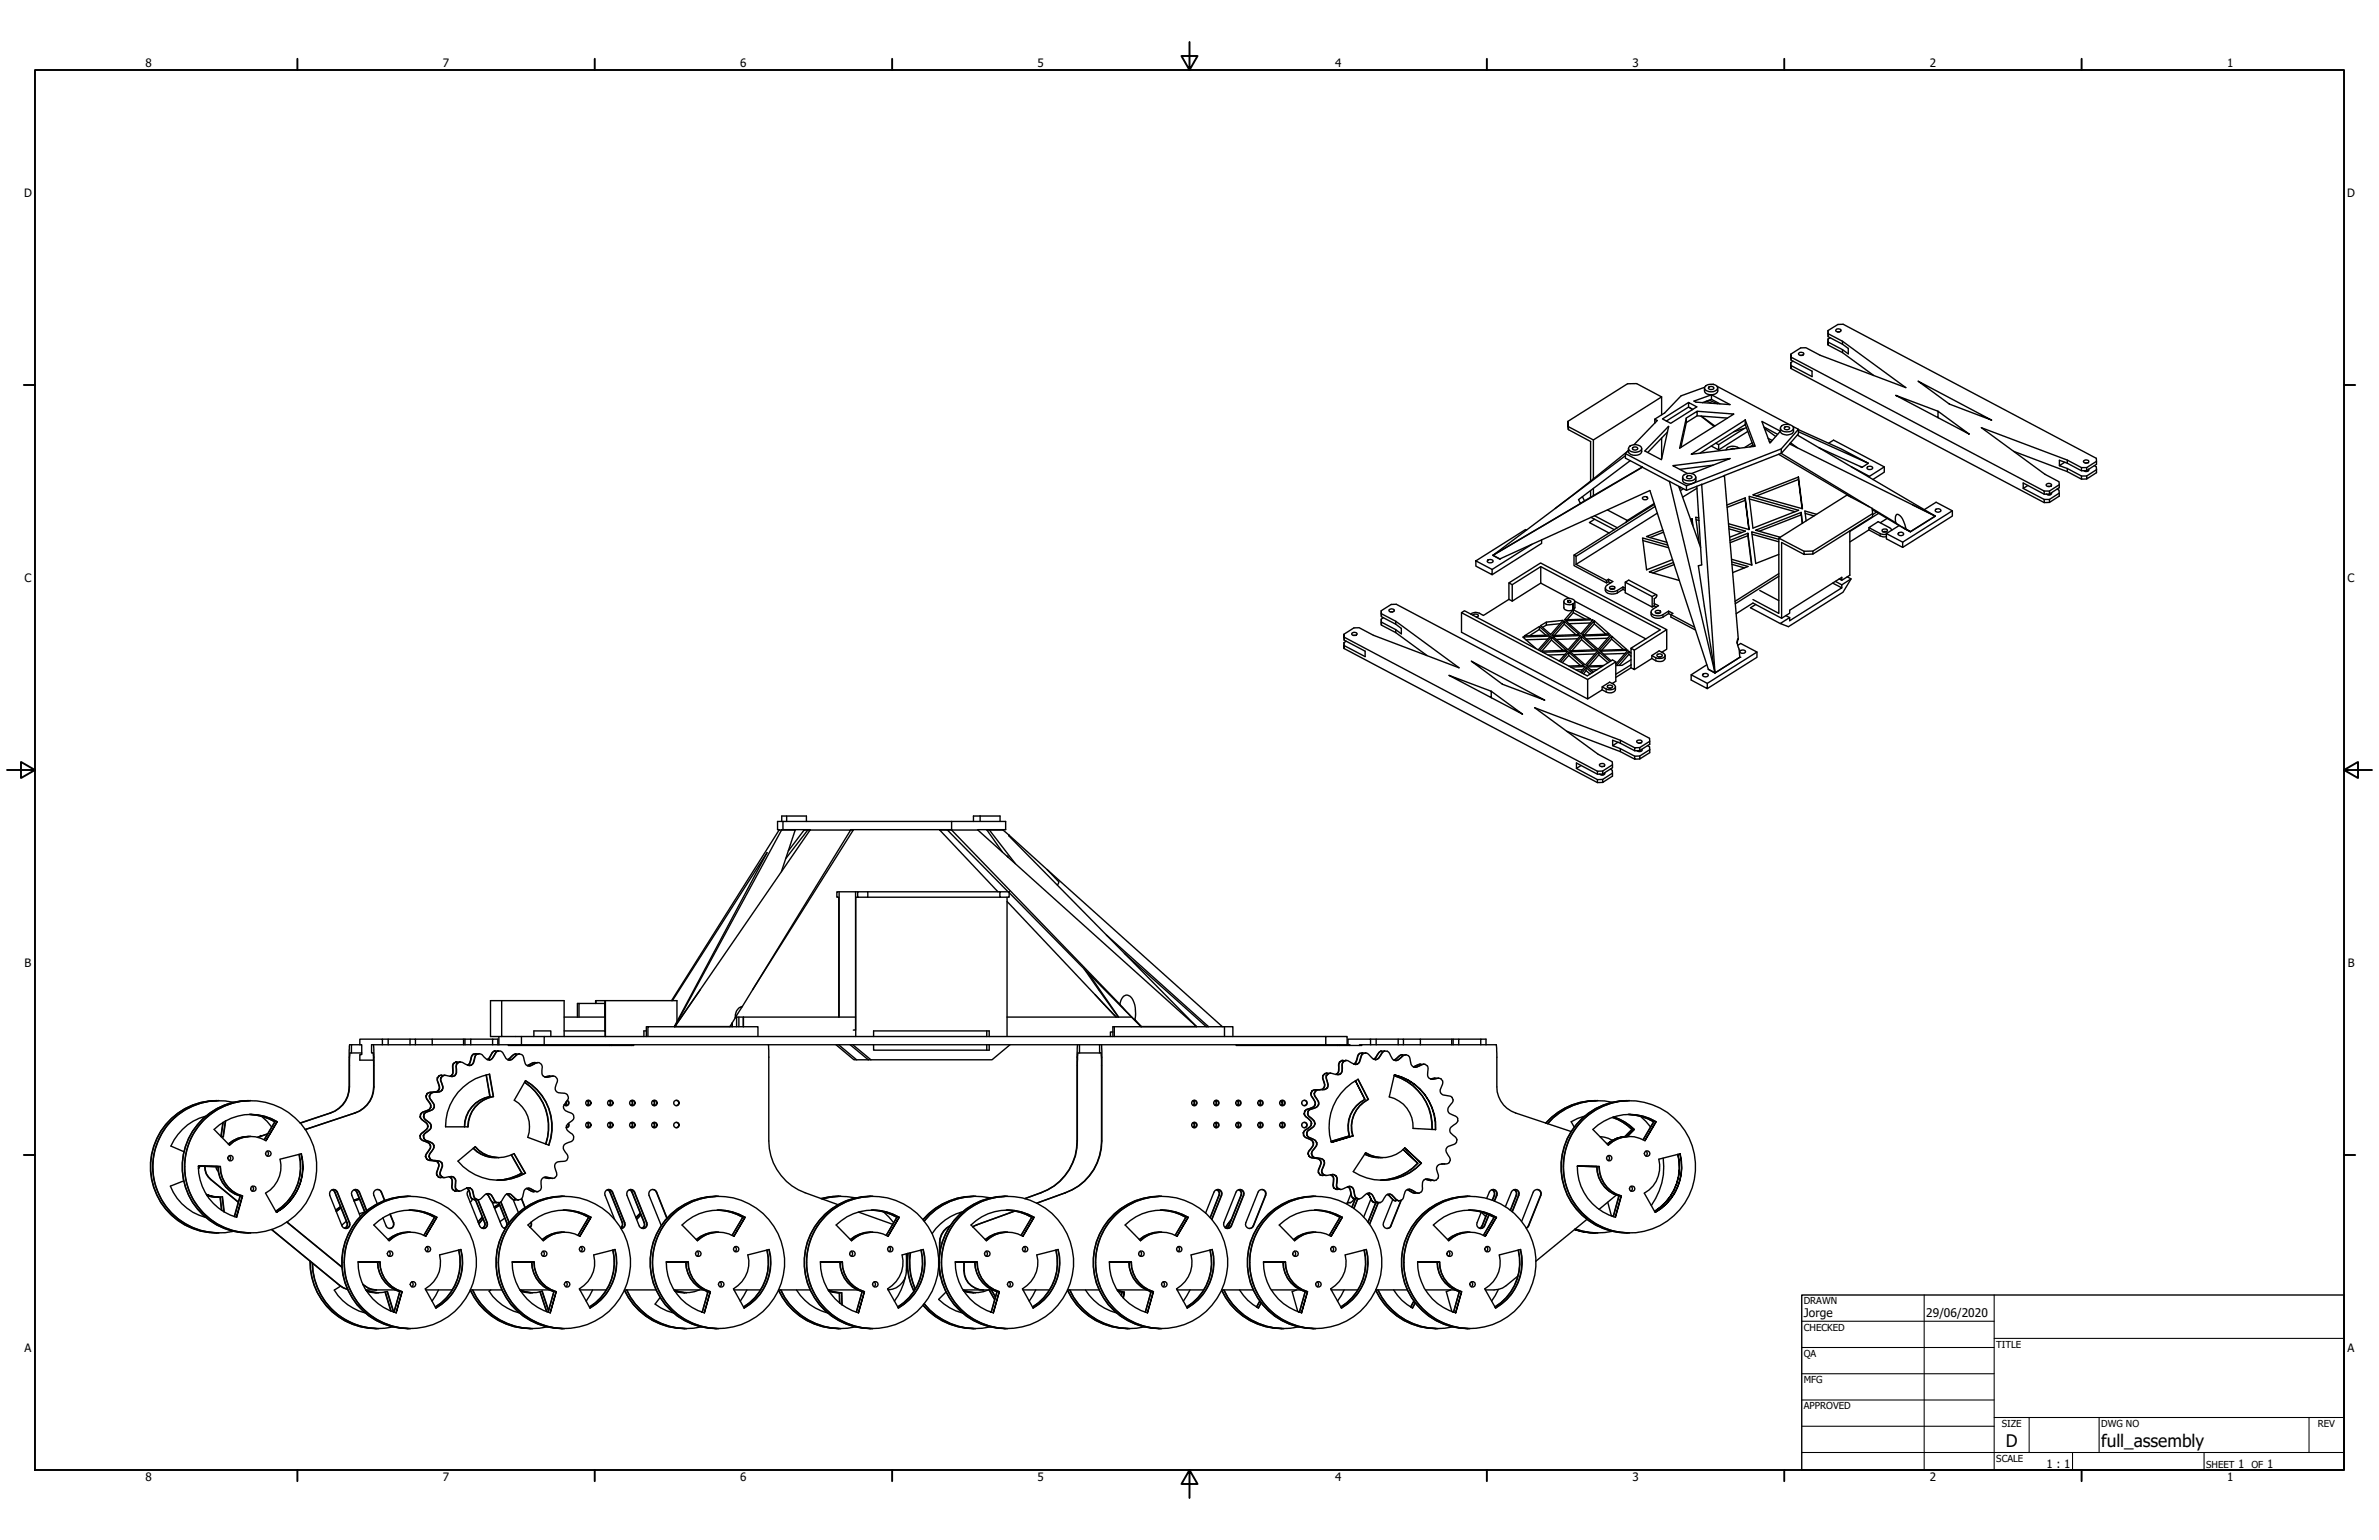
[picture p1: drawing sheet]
<svg xmlns="http://www.w3.org/2000/svg" width="864mm" height="559mm" viewBox="0 0 864 559" stroke-linecap="round" stroke-linejoin="round" font-family="sans-serif">
<defs><g id="words">
<g font-size="6.3">
<text x="728.1" y="524.9">D</text>
<text x="762.8" y="525">full_assembly</text>
</g>
<g font-size="4.3">
<text x="654.8" y="477.8">Jorge</text>
<text x="699.3" y="478">29/06/2020</text>
</g>
<g font-size="4.2">
<text x="52.8" y="24.4">8</text>
<text x="160.8" y="24.4">7</text>
<text x="268.7" y="24.4">6</text>
<text x="376.7" y="24.4">5</text>
<text x="484.6" y="24.4">4</text>
<text x="592.6" y="24.4">3</text>
<text x="700.5" y="24.4">2</text>
<text x="808.5" y="24.4">1</text>
<text x="8.8" y="71.4">D</text>
<text x="852" y="71.4">D</text>
<text x="8.9" y="211.1">C</text>
<text x="852.2" y="211.1">C</text>
<text x="9" y="350.8">B</text>
<text x="852.2" y="350.8">B</text>
<text x="8.9" y="490.5">A</text>
<text x="852.2" y="490.5">A</text>
<text x="742.9" y="532.6">1 : 1</text>
<text x="812.4" y="532.6">1</text>
<text x="823" y="532.6">1</text>
<text x="52.8" y="537.5">8</text>
<text x="160.8" y="537.5">7</text>
<text x="268.7" y="537.5">6</text>
<text x="376.7" y="537.5">5</text>
<text x="484.6" y="537.5">4</text>
<text x="592.6" y="537.5">3</text>
<text x="700.5" y="537.5">2</text>
<text x="808.5" y="537.5">1</text>
</g>
<g font-size="3.5">
<text x="654.8" y="473.2">DRAWN</text>
<text x="654.8" y="482.8">CHECKED</text>
<text x="724.7" y="488.9">TITLE</text>
<text x="654.8" y="492.3">QA</text>
<text x="654.8" y="501.8">MFG</text>
<text x="654.8" y="511.4">APPROVED</text>
<text x="726.7" y="517.7">SIZE</text>
<text x="762.8" y="517.7">DWG NO</text>
<text x="841.4" y="517.7">REV</text>
<text x="724.7" y="530.4">SCALE</text>
<text x="800.9" y="532.6">SHEET</text>
<text x="817.4" y="532.6">OF</text>
</g>
</g></defs>
<!-- layer: Visible (ANSI) -->
<g fill="none" stroke="#000" stroke-width=".51">
<path d="M663.6 120v2.2M666.5 119.6l.8-.3a.83 .83 0 0 1 1 .7 1.19 1.19 0 0 1-1.9-.1zM621.8 139.4l.3 .1M650 131.6l.2 2.1v-1M650.2 129.6l-.2-1.1 .2 2.2 7.6 4v2l-7.6-4M650.2 130.7v-1.1l91.9 48.6v1.1M650.2 133.7l91.9 48.7M650.9 131.1l-.9 .5 .2 1.1M653 128.1l.7-.3 1.1 .5a.93 .93 0 0 1-1 .7 .93 .93 0 0 1-.8-.9zM653.5 129h.7M663.6 123v2.2v-1.1M663.6 121.1l5.2 2.7v1.1"/>
<path d="M663.6 125.2l5.2 2.8M664.4 122.6l-.8 .4v1.1l5.2 2.8 2.1 1.5v-2l-2.1-1.5-5.2-2.7v-2.2l3.6-2.3h1.9l91.9 48.6v2.2l-3.5 2.3h-1.9l-5.2-2.7-2.8-1.1v2M667 120.5h.7M668.8 123.8l23 16.9-31.1-11.8-5.1-2.7h-1.9l-3.7 2.3M668.8 126.9v1.1l11.4 8.3M696.3 138.3l26.7 14.2-15.4-5.9zM569.2 152.9l.1 3zM569.2 152.9l21.6-13.6 3.3-.1 9.1 4.8-24.8 15.6-9.1-4.8M569.3 155.9l8.1 4.3v14.4M578.4 159.6v14.1M600.7 153.5v-1.4l.9 .5-8.4 8.8M603.2 144v6.5"/>
<path d="M603.2 158.9v7.5M605.3 156.7l-7.1 7.4M605.7 154.7v.4M605.7 154.7l-2.6 12.1-6-3.2zM612.1 151.7l4-2.5v1.7l-4 2.5zM612.1 153.4l-1.9 9M613 146.1l-9.5 5.9 3 1.6 9.4-6-2.9-1.5v1.6M613.3 147.9l1.1 .8M614.5 148.5l-1.5-.8-8.1 5.1M614.9 145.5l6.4-2.2 6.7 3.5-12.4-.9zM616.1 149.2l13.3 1-19.7 12.4 2.4-10.9M616.1 150.9l11 .8"/>
<path d="M617.5 151l4.7 3.7M617.6 151l4.9 3.6M618 146.1l3.3-1.2 3.1 1.7M618.7 140.8v1.1a2.78 2.78 0 0 0 4.9 0v-1.1M618.8 140.5l-8.6 3.1-5.9 6.3-3.6 2.2M618.9 140.3a3.4 3.4 0 0 1 4.4-.1 1.63 1.63 0 0 1-.4 1.7 1.63 1.63 0 0 1-1.7 .3 2.29 2.29 0 0 1-2.5-1.5zM619.4 145.5l1.9 .8M620.4 140.4l.4-.1a1.13 1.13 0 0 1 1.4 .5 1.08 1.08 0 0 1-1.1 .5 1.08 1.08 0 0 1-.9-.6zM620.5 145.2l3 1.3M621.3 143.3v1.6M623.3 140.1l26.4 14M633.2 155.5l-9.3 5.9"/>
<path d="M633.5 152.4v1.7M634 155.2l-4.6 1.5M634.5 156.5l-10.6 6.8M639.6 152.9l6.7 3.6-3.8 4.3zM640.3 154.9l5 2.7M640.5 155.4l4.1 3M641.9 159.1l1.4 .7M646.3 155.4v1.1M646.5 154.8a3 3 0 0 1 4.6 .5 2.77 2.77 0 0 1-4.7 .4zM648 154.9l.3-.1a.82 .82 0 0 1 .9 .1 .82 .82 0 0 1 .3 .7l-.7 .4-.9-.2-.2-.6zM650.7 154.7l2.1 1.1-6.2 7.1-34.4 13.4-22.2-11.7M651.1 155.4v1.1a2.72 2.72 0 0 1-3.8 1l-.6-.2-.4-.8"/>
<path d="M652.5 157.9l50 29.4M652.8 155.9l15.5 7 9.9 5.2-25.4-11.4M652.8 155.8v1.6l-3.1 3.7M703.5 149.2l-15.4-5.8 26.8 14.1-11.4-8.3v2.4M577.4 178v2.4M578.4 177.2v2.6M590 164.6v1.6l6.2 3.3M590 165.4l-48 36.1M591 163.6l-26.5 20.9M591.1 162.8v1a2.78 2.78 0 0 0 4.8 0v-1M591.1 163.4l-1.1 1.2M591.4 162.2a3 3 0 0 1 4.5 .4 2.58 2.58 0 0 1-3.8 1.2 1.09 1.09 0 0 1-.7-1.6z"/>
<path d="M591.8 167.1l-18.8 14.2 .7 1.4 1.5-1M592.8 162.4l.4-.2a.82 .82 0 0 1 .9 0 .82 .82 0 0 1 .3 .8l-.7 .3-.9-.2-.2-.5zM596.1 169.5l-20.9 12.2M596.2 169.5l16 8.4 5.5-2.1M596.2 169.5l-54.2 32M596.2 169.5h.1M606.1 174.7l16.5 69.5M609.4 176.5l7.9 22.2M609.9 176.7l-.3 .3M610.3 176.9l-.6 .4M610.8 173.2v1a2.78 2.78 0 0 0 4.8 0v-1M611 172.6a2.98 2.98 0 0 1 4.6 .4 2.27 2.27 0 0 1-3.1 1.4 1.36 1.36 0 0 1-1.5-1.8z"/>
<path d="M611.1 177.4l-1.1 .7M612.2 176.3v1.6M612.5 172.8l.4-.2a.82 .82 0 0 1 .9 0 .82 .82 0 0 1 .3 .8l-.8 .3-.8-.2-.3-.2zM612.6 171.8l-5.3-2.8 20.8-2.6-14.1 5.4M613.9 164.8l19.6-12.4 3.7 9.5zM615.9 176.5l1.8 28.5-1.2 .3 6.1 38.9M616 177.2l-5.2 3.2M617.7 175.8h.1M621.9 168.8l-12.1 1.5M622.9 160.8l1 .6v1.9l-2.7-1.4M629.6 162.9l-.8-.1-.6 .2M631.4 162.6l-.7-.3a3.4 3.4 0 0 0-4 .5l-.1 .5"/>
<path d="M636.1 160.7l-2.8 1.7M636.3 161.4l-1.1 .8M636.5 162l-3-7.9-16.3 10.3M642.2 160.1l.6 .3M645.7 164.8l26.6 15.7M646.6 164.5h.1M646.6 164.5l3.1-3.4 52.8 26.2-9 5.6M646.6 164.5l-20.6 8.1M646.6 162.9v1.6M646.6 164.5l32 19.4M650 160.7l2.5 1.8M652.8 173.1l-16.5 6.5 18 5-1.5-11.5 1.4 11.5"/>
<path d="M652.8 174l-15.2 6M660.3 162.5l15.6 7.1 2.3-1.5M660.8 162.7v.1M663.8 160.8l1.8-1.1 18.4 9.7v1.9l-4.1 2.7M672 169.4l6.6 3.4M675.2 169.2l.7 .4M677.7 169.6l.7-.4a1.1 1.1 0 0 1 1.4 .6 1.16 1.16 0 0 1-1.1 .6 1.16 1.16 0 0 1-1-.8zM684 169.4l-5.4 3.4v.4M730.9 163.8l19.5 7.3M734.4 177.2l7.7 4h1.9l3.5-2.3v-1l-.7-.4M742.1 178.2h1.9M742.9 175.7a1.07 1.07 0 0 1 1.8 .4l-.6 .4a.82 .82 0 0 1-.9 0 .82 .82 0 0 1-.3-.8z"/>
<path d="M743.5 176.5h.6M743.5 179.6h.6M744.7 178.8l.1 .2a1.23 1.23 0 0 1-1.9 .3M747.5 178.9v1.1l-3.5 2.3v-1.1M747.5 175.9l-3.5 2.3v1.1M749.6 167.7l-2 1.3 2.8 1 5.2 2.7h1.9l3.5-2.3M750.4 166.9l-31.1-11.7 23 16.9 5.2 2.7v2.2l-3.5 2.3h-1.9l-7.7-4v1.9l1.8-1.1M750.4 170v1.1l5.2 2.8M750.4 168.1v-1.2l5.2 2.8M755.6 172.7v1.2l1.9-.1M756.4 167.2l.8-.3 1.1 .4a.94 .94 0 0 1-1 .7 .94 .94 0 0 1-.9-.8zM757 168h.6"/>
<path d="M757 171.1h.6M757.5 169.7h-1.9v1.1M758.2 170.2l.1 .3a1.24 1.24 0 0 1-1.9 .3M760.3 169l.7 .4v1M761 170.4v1.1l-3.5 2.3v-1.1M761 167.4l-3.5 2.3v1.1M554.2 192.3l-.4-.1-18.1 11.3v1.9l6 3.1v-1.9l-6-3.1M556.1 197.5l-14.4 9.1M559.6 195.9v1.3l-17.9 11.3M573.7 182.7l-31.7 18.8M574.4 180.2l.8 1.5M577.5 187.7l8.5 4.5"/>
<path d="M578.8 187.1l8.3 4.4M578.9 188.4l-1.9 1.2 7.1 3.8M583.5 185l7.2 3.8-.5 .8M596.3 180.5l.2-.2a1.13 1.13 0 0 1 1.7 .5 1.03 1.03 0 0 1-1.1 .5 1.03 1.03 0 0 1-.8-.8zM596.4 196.2l9.3 2.6M600.5 182.7l-9.8 6.1M600.6 183l-29.2 18.4 .7 .5M600.8 183.8l-28.7 18.1M601.7 186.2l-29.6 18.6M603.6 192.3l-5.9 2.4 7.4 2.1M603.9 193.1l-5 2M605.4 197.8l-9.1-2.6 1.4 11.6 9.4-3.7"/>
<path d="M614.2 188.2l-.5 .2M614.2 189.1l-.2 .1M614.4 190.3l-.2-2.1 .4 2.6M615.7 188.6l1.1 .2M616.7 188l-1.1-.4 1.2 9.4M627.5 190.1l7.4 2.1-1.4-11.5 1.4 11.5M627.6 191l6 1.7-5.7 2.2M627.6 191.9l4.7 1.3M628.1 196.9l6.4-2.5v-.9l1.5 11.5-7.4-2.1M633.5 180.7l-6.6 2.6M633.5 181.5l-6.5 2.6M634.5 193.5l-6.5 2.6"/>
<path d="M634.5 194.4l1.3 10.6M634.9 180.1l18 5.1-16.6 6.4zM635 181l16.6 4.7M636 193.9l9.7 2.7M645.7 195.7l-9.8-2.7 1.4 11.5 8.4-3.3M645.7 195.3v27.3l-9.4-5M653.9 185.9l-16.6 6.5 8.9 2.5M653.9 186.8l.3 3.1M654.3 189.9l-.4-4v.9l-15.3 6M655.3 186.3l3.2 .9M659.4 186.6l-4.2-1.2 .4 3.6M671.5 192.7v16l-2.9 1.9-1-.5"/>
<path d="M678.4 192.3l4.1 2.1 1.1 .4h1.2M678.4 192.3l-6.9 4.4M678.4 191.5v.8M679.6 184.9l13.9 8-1.6-.9M679.6 184.5l.2 3-21.7 13.5M679.6 184.5l-9.1-4.9-24.8 15.7 9.2 4.7M679.6 184.5l8.5 5.2M679.8 186.4l-21.7 13.6M681.2 185.8l-1.4 1M682 186.2l-10.5 6.6M683.3 192.3l.2-.2a1.13 1.13 0 0 1 1.7 .5 1.21 1.21 0 0 1-2 0zM683.5 193h1.3"/>
<path d="M684.8 193.6l5.9 3.1M685.1 188.1l-2.5 1.6M686.7 192.4l-.4-.7-4.5-2.4-3.4 2.2 4.1 2.1 2.3 .3M688.5 186.7h.6a7.1 7.1 0 0 1 2.8 5.3l-3.8-2.2v-2.4zM689.2 193.4a1.22 1.22 0 0 1 1.9 .3 1.14 1.14 0 0 1-1.1 .7 1.14 1.14 0 0 1-1-.8zM689.4 190.7l-4.6 2.9M691 191.6l2.5 1.3M694.3 183.2l8.2 4.1M698.6 184.9l4.2-2.7 5.9 3.2v1.9l-18 11.3M702.5 187.3l-9 5.7M702.8 184.8a.99 .99 0 0 1 1.1-.3 .99 .99 0 0 1 .6 1 1.18 1.18 0 0 1-2-.4zM708.7 185.4l-18 11.3v1.9l-5.9-3.1v-1.9"/>
<path d="M742.1 181.2v1.2l1.9-.1M540.1 203.2l.5-.1a1.1 1.1 0 0 1 1.4 .5 1.39 1.39 0 0 1-2.1 .2zM542 201.5l2.4 1.3M544.4 202.8l54.5-24.8 21.2 64.8 2.5 1.4M544.8 202.7l-.4 .2M547.8 211.5v6l1.2 .6M547.8 217.5l-9.3 5.8a3.4 3.4 0 0 0-4.6-.5M559.3 205.6v6l10.5 5.6M559.3 211.6l-10.3 6.5v-5.9M567.7 218.3v2.2a2.26 2.26 0 0 0 3.4 .8M569.2 218.1a.72 .72 0 0 1 1.1 .2 .69 .69 0 0 1-.7 .4 .69 .69 0 0 1-.6-.5zM571.1 219.1l-1.3 .4a1.79 1.79 0 0 1-2.1-1.3 2.54 2.54 0 0 1 3.9-.3l-.1 .9-.4 .3v3.2l4.4 2.4"/>
<path d="M571.1 219.1v2.1l6.3 3.4-9.5 .3 3.2-3.6zM571.4 201.4v3.8l11.8 6.3v-.9l-11.1-5.8M571.6 218.1l25.9 13.7M571.7 218.3v2.2l-.6 .7M572.1 201.9v2.9M582.7 213.3a1.97 1.97 0 0 0 2.4 2.3 5.7 5.7 0 0 0 4.1-1.7l.8 .3M583.2 211.5l.7-.4 .8 .4M583.9 211.1v-.9l1.6 .8-2.1 1.3a1.22 1.22 0 0 0-.5 1.4 1.22 1.22 0 0 0 1.3 .9 5 5 0 0 0 5-1.6M583.9 210.2l-.7 .4M584.3 213l.7-.3a.89 .89 0 0 1 1.2 .7 1.03 1.03 0 0 1-1 .5 1.03 1.03 0 0 1-.9-.9zM584.6 213.7h1.3M590 213.4l-.8-.4v.9"/>
<path d="M590 211.3v3.8l9.8 5.2M599.8 216.5l-9.8-5.2 1.2-.8 10.2 5.4-.3 1-.6 .3v1.8M599.8 216.5v3.8l.7-.5v-.8M600.5 219l1.5 .8-2 1.2a1.13 1.13 0 0 0-.6 1.1 1.13 1.13 0 0 0 .7 1l.7 .2a4.9 4.9 0 0 0 4.9-1.6M600.5 219.8l.8 .5M601.1 215.7l-1.3 .8M607.5 204.1l-8.8 3.4 10.9 3.1M607.8 204.9l-7.9 3M628.6 203.9l6 1.6-5.6 2.3M628.7 204.8l4.6 1.3M637.3 219.3l-1.9 1.2 10.8 5.8M638.8 214.2l6.9 3.7"/>
<path d="M645.7 208.2l-15.8 10M645.7 209.1l-15.8 10M654.9 200h3.2v1l-3.2 .2zM654.9 201.2l-8.2-4.4v27.5l-10.4-5.5-6.1 3.9M665.3 211.6l3.3 1.7-18.9 11.9v-1.1l-1.4-.7M666.2 210.9l2.4 1.3v1.1M668.6 210.6v-1.1l-18.9 11.9v1.1l-3 1.8M670.6 209.3l1.4 .8-3 4.8-19.8 12.5-3-1.1 3.5-2.2M672 210.1l-3.4 2.1M487.9 233.2v2.1v-1M487.9 231.2v-1.1v2.2l7.7 4v2l-7.7-4M487.9 232.3v-1.1l92 48.6v1.1"/>
<path d="M487.9 235.3l92 48.7M488.7 232.7l-.8 .5v1.1M490.8 229.7l.8-.3a.83 .83 0 0 1 1 .8l-.6 .4a.96 .96 0 0 1-1.3-.6zM491.3 230.6h.7M501.4 221.6l.1 2.2M501.4 224.7l.1 2.1v-1.1M501.5 222.7l5.2 2.7v1.1M501.5 226.8l5.2 2.8M502.2 224.2l-.8 .5 .1 1 5.2 2.8 2 1.5v-2l-2-1.5-5.2-2.7-.1-2.2 3.6-2.3h1.9l91.9 48.6 .1 2.2-3.7 2.3h-1.8l-5.2-2.7-2.8-1.1v2M504.3 221.2l.8-.3a.83 .83 0 0 1 1.1 .7 1.19 1.19 0 0 1-2-.1zM504.8 222.1h.7M506.7 225.4l23 16.9-31.2-11.8-5.1-2.7h-1.9l-3.6 2.3"/>
<path d="M506.7 228.5v1.1l11.3 8.3M530.5 222.3v7.1l45.8 24.2M534.1 239.9l26.7 14.2-15.4-5.8zM534.7 223.3a1.13 1.13 0 0 1 1.9 .3l-.6 .3M535.9 223.9h.1M557.6 235.3l-4.8-4.2 10-.3-4.4 5M558.8 227.3l-5.5 3.5 9.1-.4-3.6-3.1v1.1l-3.6 2.3M558.8 228.4l2.4 2.1M560 236.7l9.1-.4-3.1 3.5M561.3 225.7l-2.1 1.3 3.7 3.3 4.5-5.2-6.1 .6v1.1l-1.4 .8M561.8 231.9l-7.8 .3M563.2 231.1l-4.3 4.9"/>
<path d="M563.2 232.2l-3.5 4.1M563.7 230.9l10-.3-4.5 5.2zM566.4 226.3l-5.1 .5M567.5 236l-4.3-3.8v-1.1l5.4 4.9-9.2 .3M567.8 225.4l-4.5 5.2 10-.3-5.5-4.9v1.1l4.3 3.8M567.8 226.5l-3.5 4.1M568.1 237.5l-6.1 .2M569.5 236.7l-3 3.4M569.5 237.8l-2.3 2.6M570 236.5l10-.3-4.5 5.1zM571.1 222.3l-2.2 2.6M572.7 231.8l-7.8 .2"/>
<path d="M574.1 230.9l-4.5 5.3 10-.4-5.5-4.9v1.2l-3.5 4M574.1 232.1l4.3 3.7M574.6 230.8l10-.4-4.5 5.2zM577.3 226.1l-7.8 .2M578 224.9l-9.7 .3 5.5 4.9 4.4-5.1-.2 .2M578.7 225.2l-4.5 5.2 10-.3-5.5-4.9v1.2l4.3 3.7M578.7 226.4l-3.5 4M579 237.3l-7.8 .3M580.4 236.5l-4.5 5.2 6.3-.2M580.4 237.6l-3.5 4M583.6 231.6l-7.8 .2M584.8 239.8l-3.9-3.5 10-.3-4.4 5"/>
<path d="M585 230.8l-4.5 5.2 10-.4-5.5-4.8v1.1l-3.5 4M585 231.9l4.3 3.7M589.9 237.1l-7.8 .3M591.3 236.3l-4.5 5.2 2-.1 3.3-2M591.3 237.4l.8 .7M592.1 237l-.8-.7v1.1l-3.5 4M592.1 235.2l10.6-6.7-43.4-22.9-10.3 6.6-1.2-.7 11.4-7.2 45.8 24.2-11.7 7.4M599.4 222.1a1.89 1.89 0 0 0 2.3 2.2 5.7 5.7 0 0 0 4-1.7l.9 .5M599.6 237.9a3.4 3.4 0 0 0 4.8 .2l-.2-.8-1.9-1.1-2.7 1.7v1.1l-6.3 4M600.9 221.8l.7-.3a.92 .92 0 0 1 1.3 .6 1.08 1.08 0 0 1-1.1 .5 1.08 1.08 0 0 1-.9-.8zM601.2 222.5h1.3M601.5 237.7l1.1-.5 .8 .6a1.08 1.08 0 0 1-1 .6 1.08 1.08 0 0 1-.9-.7z"/>
<path d="M602.1 238.4h.7M604.5 237.8v1.1a2.05 2.05 0 0 1-2.8 1.1l-2.1-1M605 228.5v7.1l-1.8 1.1M605.7 222.6v-.9l1.6 .9-.7 .4v.9l8.8 4.7M606.6 223l8.5 4.6M630.7 234.2l1.2-.7 5.9 3.1v1.9l-18 11.4M631 231.7l-5-59.1-8.3 3.2 4.9 68.4 9-5.7-.3-2.9-.7-2.5 .4-1.4-.4 1.7M631.6 238.5l-9 5.7M631.8 236l.5-.1a1.07 1.07 0 0 1 1.4 .6 1.16 1.16 0 0 1-1.1 .5 1.16 1.16 0 0 1-1-.7zM637.8 236.6l-18 11.4v1.9l-5.9-3.1v-1.9l5.9 3.1M541.3 250.8l-15.3-5.8 26.7 14.1-11.4-8.3v2.4M570.2 242.1l5.2-.2-1.6 2"/>
<path d="M573.8 241.6l-4.3-3.8v-1.1l5.5 4.8-5.4 .2M574.5 243l-2.3 .1M575.8 242.3l-1.5 1.9M575.8 243.3l1.4 1.3M576.3 246.6v7l5.3-3.3v-1.1l2.7-1.7 1.5 .8 .6 .7a2.15 2.15 0 0 1-3.3 1l-1.5-.8M577.9 244.2l-2.1-1.9v1l-.9 1.2M579.8 243l-2.3 .1M581.6 241.9l-5.3 .1 2.1 1.8M583.4 249a1.19 1.19 0 0 1 2 .2l-.9 .5a.83 .83 0 0 1-1.1-.7zM584.1 249.7h.7M584.4 240l-4-3.5v1.1l3.3 2.9M586.4 249.2a2.07 2.07 0 0 1-1 2.1 2.07 2.07 0 0 1-2.3-.2l-1.5-.8"/>
<path d="M586.5 240.2l-10.2 6.4-45.8-24.3 1.1-.7 44.6 23.6 9.1-5.7 1.2 .7v7l-1.3 .8M592.1 241.2v1.1l-5.6 3.5M592.1 241.2v-6l1.2 .7v7.1l-1.2-.7M592.1 241.2l-5.6 3.5M618 244.8l.7-.4a1.07 1.07 0 0 1 1.4 .6 1.12 1.12 0 0 1-1.1 .6 1.12 1.12 0 0 1-1-.8zM619.6 241.2l-5.7 3.7M620.1 242.8v.1M620.1 242.9l2.5 1.3M568.8 265.4l19.4 7.3M572.3 278.8l7.6 4.1 1.9-.1 3.5-2.3v-1l-.7-.4M580.7 277.3l.3-.2a1.01 1.01 0 0 1 1.5 .6l-.6 .4a.82 .82 0 0 1-.8 0 .82 .82 0 0 1-.4-.8zM581.3 278.1h.6"/>
<path d="M581.8 279.8h-1.9M585.3 277.5l-3.5 2.3v1.1M587.4 269.3l-2 1.3 2.8 1.1 5.2 2.7 1.8-.1 3.7-2.3M588.2 268.6l-31.1-11.8 23 16.9 5.2 2.7v2.2l-3.5 2.3h-1.9l-7.6-4v1.9l1.7-1.1M588.2 271.7v1l5.2 2.8M588.2 269.7v-1.1l5.2 2.7M593.4 274.4v1.1l1.8-.1M594.2 268.8l.4-.2a1.01 1.01 0 0 1 1.5 .6l-.7 .4a.82 .82 0 0 1-.8 0 .82 .82 0 0 1-.4-.8zM594.8 269.6h.6M594.8 272.7h.6M595.2 271.3h-1.8v1.1M596 271.9l.1 .3a1.35 1.35 0 0 1-1.9 .2"/>
<path d="M598.1 270.6l.7 .4 .1 1M598.9 272v1.1l-3.7 2.3v-1.1M598.9 269l-3.7 2.3v1.1M283.8 298.1v-2h8.9v2M284.2 298.1v3M285.6 296.1v2M345.4 298.1v3.1h9.6l79.3 71.3-20 .1M353.4 298.1v-2h9.6v2M355.8 296.1v2M579.9 282.9v1.1l1.9-.1M581.3 281.2h.6M582.5 280.4l.1 .3a1.18 1.18 0 0 1-1.9 .2"/>
<path d="M585.3 280.5v1.1l-3.5 2.3v-1.1M282.8 301.2l-.5-.1v-3h82.8v3l-10.1 .1M283.7 316.3l5-15.1h-5l-38.7 71.3M285.2 311.5l8-10.3 .9-.1-11.3 .1-39 61.9M288.7 301.1v.1M291.9 301.1v.1M291.9 301.2l-5.7 7.5M293.2 301.1l-1.3 .1M309.8 301.1v.1M341.1 301.2l21.2 22.4M341.1 301.1v.1M343.9 301.1l-2.8 .1"/>
<path d="M345.4 301.1h-36.6l1 .1-36.6 58M358.3 301.2h.9l9.4 12.2M358.3 301.2l5.6 7.9M358.3 301.1v.1M359.2 301.1l4.9 .1 2.1 1.8M364.1 301.1v.1M366 311l-.4-.4 .5 .5M366.2 303l13.9 12.5 4.3 4.5-.5 1.2M366.2 303l-.1 .2 68.2 69.4M380.1 315.5l63.6 57.1M304.6 323.6v45.5M310.6 323.6v50.2h-.8"/>
<path d="M310.6 323.6h-6.8v2h.7v43.5M310.6 323.6h.7M311.3 323.6h3.7v2h-3.7zM311.3 325.6h-.7v50.5M315 325.6h48M315 323.6h48M363 323.6h3.3v2h-3.3zM365.6 327.1l39.6 42M365.6 325.6v50.5M366 323.6l-22.1-22.4h1.5l61.1 63.2M366.3 323.9l48 48.6-2.3-2.5M401.6 339.3l37.1 33.2"/>
<path d="M254.2 359.2l-9.2 13.3M393.6 351.6l12.4 17.5M395 353l11.1 16.1M408.2 345.9l29.6 26.6 .9 .1M127.6 379.1h-.7l-.1 .6-.1 14.7a10 10 0 0 1-6.8 9.5l-10.9 3.6M130.6 379.1v-2h8.2v2M135.6 379.1l.2 15.3a10 10 0 0 1-6.9 9.5l-18.1 6M138.8 377.1h2.1M148.8 379.1v-2h2v2M148.8 377.1h-7.9v2M150.8 377.1h6.1v2M156.9 377.1h11.4"/>
<path d="M168.8 377.1h-.5v2M170.9 377.1h-2.1v2M178.8 379.1v-2h1.9v2M178.8 377.1h-7.9v2M181.1 376.1v3M182.1 376.1h-4v-13h26.7v13M182.1 363.1v13h7.2M184.5 379.1h-49.6v3h.5l.2 1.3v11a10 10 0 0 1-6.8 9.5l-18 5.9M184.5 379.1l.1 .2h45.4l-.1-.2M193.8 376.1v-2h6.2v2M197.5 376.1h-8.2v3h-4.8M197.5 379.1h283.8"/>
<path d="M204.8 374.1h14.8v2M204.8 369.1h14.8v-5h-9.4v5M210.2 364.1h-.6v5M216.3 363.1v1M219.6 374.1l.2-11v13M219.6 363.1h-3.4v1M219.8 363.1h25.9v7.5M221.4 379.1l-.1 .2M222 379.1v.2M229.3 379.1v.2M234.6 374.1h-.9v2M235.2 376.1v-3.5h39.9v3.5"/>
<path d="M235.2 372.6h-.6v3.5M244.1 363.1l34.3-53.7-33.6 63.1h.2M244.8 372.5v.1M245 372.5v.1M265 372.5v.1M265.7 371.3v1.3M265.8 371.2v1.4M267 369.1h2.8M267.4 369.1v3.5M268.2 365.8l1.3-.6-2.6 4.2a4.1 4.1 0 0 1 1.3-3.6zM268.2 369.1v3.5M269.5 365.2l39.3-64h-14.7l-49.1 71.3h20l1.9-3.1"/>
<path d="M269.9 369.1v3.5M278.9 379.1l.2 34.9a20.1 20.1 0 0 0 13.2 18.8l11.9 4.3M303.5 379.1l6.5 5.5h1M304.4 379.1l6.6 5.5h4.2M308.6 379.1l6.6 5.5M309.6 379.1l6.6 5.5h43.9l6.5-5.5M310.6 369.1h-40.8v3.5M317.1 379.1v2h42v-2M317.1 376.1v-2h42v2M358.2 374.1v2M358.2 379.1v2M365.6 369.1h45.2"/>
<path d="M391.2 379.1l-.2 34.9a19.9 19.9 0 0 1-13.2 18.8M391.9 379.1v3M397.5 360.9l7.6 8.2M399.2 379.1v3l.5 .1 .2 2.1v29.7a19.9 19.9 0 0 1-13.2 18.8l-10.3 3.8M399.8 379.1l.2 34.9a19.9 19.9 0 0 1-13.2 18.8l-10.4 3.8M404 374.5h-.9v1.6M404.5 376.1v-3.5h40v3.5M404.5 372.6h-.5v3.5M407.9 361.5a2.16 2.16 0 0 1 3.3 1.3 11.4 11.4 0 0 1 .8 7.2l.2 .4-5.7-6 .5-1.6zM414.1 372.5v.1M437.8 372.5v.1M444.5 372.6h3v3.5"/>
<path d="M448.8 379.1v.2h45.5l-.1-.2M481.3 376.1h7.7v3h-7.7zM481.3 376.1h-283.8v3h-8.2M485.6 379.1l-.1 .2M486.2 379.1v.2M489 379.1h1v.2M489.3 379.1v-2h8.2v2M494.2 379.1h49l.2 15.3a10 10 0 0 0 6.8 9.5l20.2 6.7M494.2 379.1h-.7v.2M497.5 377.1h2.1M507.6 379.1v-2h1.9v2M507.6 377.1h-8v2"/>
<path d="M509.5 377.1h6.1v2M515.6 377.1h11.4M527.5 377.1h-.5v2M529.5 377.1h-2v2M537.5 379.1v-2h1.9v2M537.5 377.1h-8v2M78.7 399.4a24 24 0 0 0-24.1 24 24 24 0 0 0 24.1 24M79 399.4a24 24 0 0 0-24.3 24 24 24 0 0 0 24.3 24M79.5 399.4a24 24 0 0 0-24.1 24 24 24 0 0 0 24.1 24M84.8 400a24 24 0 0 0-29.3 23.4 24 24 0 0 0 29.3 23.4M90.2 399.4a24 24 0 0 0-24.1 24 24 24 0 0 0 24.1 24M90.6 399.4a24 24 0 0 0-24.4 24 24 24 0 0 0 24.4 24"/>
<path d="M91 399.4a24 24 0 0 0-24.1 24 24 24 0 0 0 24.1 24M127.6 382.1v-3h3.7v3.6h-.7v2h5M131.3 382.1l-4.3 .1-.1 12.2a10 10 0 0 1-6.9 9.5l-11 3.6M154.6 397.7a4.6 4.6 0 0 0 1.6 3l.1 1.1M154.6 397.7h.1M154.7 397.7a4.6 4.6 0 0 0 1.6 3l.1 1.1M155 396.8h.1M155 396.8l-.4 .9M155.1 396.8l-.4 .9M155.8 397.7a5.3 5.3 0 0 0 1.7 3v1.1M155.8 397.7h.2M156 397.7a4.6 4.6 0 0 0 1.5 3l.2 1.1"/>
<path d="M156.3 396.8h.1M156.3 396.8l-.5 .9M156.4 396.8l-.4 .9M158.7 391.1v1.1a3.3 3.3 0 0 1 .5 3.3M158.7 391.1h.2M158.9 391.1l-.1 1.1a3.1 3.1 0 0 1 .5 3.3M159.2 395.5l-.9 .7a5.2 5.2 0 0 0-3.3 .6M159.2 395.5h.1M159.3 395.5l-.9 .7a4.8 4.8 0 0 0-3.3 .6M159.4 390.3h.1M159.4 390.3l-.7 .8M159.5 390.3l-.6 .8"/>
<path d="M160 391.1v1.1a3.1 3.1 0 0 1 .5 3.3M160 391.1h.1M160.1 391.1a4.4 4.4 0 0 0 .7 3.3l-.2 1.1M160.3 390.1l-.9 .2M160.5 395.5a3.2 3.2 0 0 1-3.3 .9l-.9 .4M160.5 395.5h.1M160.6 395.5a3.2 3.2 0 0 1-3.2 .9l-1 .4M160.7 390.3h.1M160.7 390.3l-.7 .8M160.8 390.3l-.7 .8M160.9 390.3h-1.4M161.5 390.1l-.8 .2"/>
<path d="M163.8 390.3h.2M163.8 390.3l-.5 .2M164 390.3l-.6 .3M164.6 385.9a4.8 4.8 0 0 0-.2 3.4l-.6 1M164.6 385.9h.1a5.2 5.2 0 0 0-.2 3.4l-.5 1M165 390.3l-1 .4M165 390.3h.2M165.2 390.3a3.3 3.3 0 0 1-3.4-.1l-1 .1M165.5 385.4l1.1 .1M165.5 385.4l-.9 .5M165.9 385.9a5.2 5.2 0 0 0-.3 3.4l-.6 1M165.9 385.3l-.4 .1"/>
<path d="M165.9 385.9h.1M166 385.9l-.4 1a3.2 3.2 0 0 1-.4 3.4M166.2 396.4a19.9 19.9 0 0 1 11.5-6.6l1.4 8.1a11.1 11.1 0 0 0-9.2 11h-8.2a19 19 0 0 1 4.5-12.5zM166.7 385.4h.1M166.7 385.4l-.8 .5M166.8 385.4l1.1 .1a3.2 3.2 0 0 0 3.2 1M166.8 385.4l-.8 .5M167.1 385.3l-.4 .1M170.9 386.5h.2M170.9 386.5l-.5 .2M171.7 382.6l-.6 .9a3.5 3.5 0 0 1-1.4 3 2.03 2.03 0 0 0 1.2-1.9l.3-1.1 .6-.9M171.7 382.6h.1"/>
<path d="M172.7 382.3h.1M172.7 382.3l-1 .3M172.7 382.3l.7 .2M172.7 382.3l-.9 .3M172.9 382.6l-.4 .9a3.3 3.3 0 0 1-1.4 3M172.9 382.6l-.6 .9a3.3 3.3 0 0 1-1.4 3M173.9 382.3h.1M174 382.3l1 .4a3.2 3.2 0 0 0 2.7 1.9M174 382.3l-1.1 .3M176.5 390.1l1.3 7.8M176.5 390l1.4 7.9M177.5 384.6h.2"/>
<path d="M177.6 389.8l1.5 8.1M177.8 397.9a11 11 0 0 0-9.1 11 11.3 11.3 0 0 1 9.2-11M177.8 397.9h.1M179.1 397.9a11.1 11.1 0 0 0-9.3 11M179.5 381.4a4.2 4.2 0 0 0-1.8 2.5l-.9 .6 .8-.7a3.4 3.4 0 0 1 1.9-2.4h1.1M181.1 381.4h-.4a4.9 4.9 0 0 0-2 2.6l-1 .6M187.2 382.4l-.8 .3-2.1 1.8M187.2 382.4h.1M187.3 382.4l.5 .2M188.5 382.4l1 .3 .6 .9a3.5 3.5 0 0 0 1.3 3.1l1.1 .1 2.6-1.2a1.62 1.62 0 0 1 1.7 1.6 2.87 2.87 0 0 0 .9 3.6l.6 .1 2.3-.4 1 .2 .6 .7 .1 1.1a2.84 2.84 0 0 0-.1 3.7l1.6 .4a1.97 1.97 0 0 1 2.5 1.5 4.6 4.6 0 0 1-1.6 2.9 1.51 1.51 0 0 0 .6 2l2.2 .9 .7 .8a1.96 1.96 0 0 1-1.3 2.5l-.9 .8a1.62 1.62 0 0 0-.1 2.1l.9 .8a1.96 1.96 0 0 1 1.4 2.5l-.8 .8a3.2 3.2 0 0 0-2.9 1.7 3.2 3.2 0 0 0 1.4 3.1l.3 1.1-.4 .8a5.2 5.2 0 0 1-3.3 .7 1.55 1.55 0 0 0-1.1 1.8l.3 1.1a2.04 2.04 0 0 1-.3 2.9l-1.1 .1a3.3 3.3 0 0 0-3.3 0 3.2 3.2 0 0 0-.5 3.3l-.3 1.1a2.01 2.01 0 0 1-2.9-.2l-1.1-.5a1.62 1.62 0 0 0-2 .9 4.3 4.3 0 0 1-1.1 3.1l-.9 .2M188.5 382.4a4.8 4.8 0 0 0-2.6 2 1.63 1.63 0 0 1-2.2-.3 4.8 4.8 0 0 0-2-2.7h-.9l-.8 .7a3.5 3.5 0 0 1-2.3 2.5M188.5 382.4a2.25 2.25 0 0 0-1.8 1.1l-.8 .8-1 .4"/>
<path d="M190.4 392.7a19.3 19.3 0 0 1 7.8 22.5M190.4 392.7a19.3 19.3 0 0 1 7.7 22.4M190.8 392.1a19.4 19.4 0 0 1 8.5 23.4l-7.7-2.8a11.2 11.2 0 0 0-4.9-13.5zM190.8 392.2a19.3 19.3 0 0 1 8.4 23.3M194.1 385.6l-2.6 1.1 2.2-1.1 .9 .1M195.3 385.6l-3.3 1.2M199.6 390.5l-1.9 .3M200.1 390.5l-2.3 .3M200.9 390.5l-2.6 .4M205.5 399.9l-.1 .8-.3 .4M205.6 399.7l-.1 1-.3 .4M213.5 399.2l.6 .2 .3 .5-.3 1.1-.6 .2"/>
<path d="M221.5 399.2l.6 .2 .3 .5-.3 1.1-.6 .2M229 399.4a.98 .98 0 0 1 0 1.7M229.1 399.4l.5 .3 .1 .5-.6 .9M229.5 399.2l.6 .2 .3 .5-.3 1.1-.6 .2M237 399.4a.98 .98 0 0 1 0 1.7M237.1 399.4l.6 .8-.6 .9M237.5 399.2l.6 .2 .3 .5-.3 1.1-.6 .2M245.5 399.2l.9 .7v.6l-.9 .7M315.2 384.6h1M399.2 382.1h-7.9l-.2 31.9a19.9 19.9 0 0 1-13.2 18.8l-5.9 2.1M433.1 399.4a1.05 1.05 0 0 1 0 1.7M433.1 399.4l.6 .8-.6 .9"/>
<path d="M433.5 399.2l.9 .7v.6l-.9 .7M441.1 399.4a1.05 1.05 0 0 1 0 1.7M441.1 399.4a1.03 1.03 0 0 1 0 1.7M441.5 399.2l.5 .2 .3 .5-.3 1.1-.5 .2M449.5 399.2l.5 .2 .3 .5-.3 1.1-.5 .2M457.5 399.2l.5 .2 .3 .5-.3 1.1-.5 .2M464.9 399.5l.6 .9M464.9 399.4l.6 .8M465 399.4a.98 .98 0 0 1 0 1.7M465.1 399.4l.4 .3 .1 .5-.5 .9M465.5 399.2l.5 .2 .3 .5-.3 1.1-.5 .2M473.5 399.2l.5 .2 .3 .5-.3 1.1-.5 .2"/>
<path d="M475.8 396.7l.3 1.1a3.5 3.5 0 0 1 1.2 3.1M475.8 396.7h.1M475.9 396.7l.2 1.1a3.4 3.4 0 0 1 1.4 3.1M476.2 395.9l-.4 .8M476.2 395.9h.2M476.4 395.9l-.5 .8M477.1 396.7l.2 1.1a3.4 3.4 0 0 1 1.3 3.1M477.1 396.7h.1M477.1 396.7a5.2 5.2 0 0 0 1.6 3v1.2M477.5 395.9h.1M477.5 395.9l-.4 .8M477.6 395.9l-.5 .8"/>
<path d="M477.9 395.4l-1.7 .5M478.7 395.4h-1.2l-1.1 .5M479 395.4l-1.5 .5M479 395.4h.2M480.3 390.3l-.2 1.1 .7 2.2-.3 1.1M480.3 390.3h.1M480.3 390.3v1.1l.6 2.2-.4 1.1M480.5 394.7l-.6 .5-.9 .2M480.9 389.6l-.6 .7M480.9 389.6h.1M481 389.6l-.7 .7M481.5 390.3l-.1 1.1a3.6 3.6 0 0 1 .4 3.3"/>
<path d="M481.5 390.3h.1M481.6 390.3a5.1 5.1 0 0 0 .6 3.3l-.3 1.1M481.7 389.4l-.8 .2M481.8 394.7l-.9 .6-1 .1M481.8 394.7h.1M481.9 394.7a3.3 3.3 0 0 1-3.3 .7l-1 .5M482.2 389.6h.1M482.2 389.6l-.7 .7M482.3 389.6l1-.2a3.5 3.5 0 0 0 3.4 .2M482.3 389.6l-.7 .7M482.3 389.5l-1.3 .1M483 389.4l-.8 .2"/>
<path d="M485.3 389.6h.2M485.3 389.6l-.4 .3M485.5 389.6l-.6 .3M486.3 385.3l-.4 1a3.4 3.4 0 0 1-.6 3.3M486.3 385.3h.1M486.4 385.3a4.7 4.7 0 0 0-.4 3.3l-.5 1M486.5 389.6l-.9 .4M486.5 389.6h.2M487.5 384.8l-1.2 .5M487.6 385.3a4.7 4.7 0 0 0-.4 3.3l-.7 1M487.6 385.3h.1M487.6 385.3l.9-.5 1 .2a3.4 3.4 0 0 0 3.2 1.1"/>
<path d="M487.6 385.3l-.4 1a3.4 3.4 0 0 1-.5 3.3M488.2 384.9l-1-.1-.8 .5M488.8 384.8l-1.2 .5M492.1 392.1l3.4 6.8-3.5-6.7M492.6 386.1h.1M492.6 386.1l-.5 .2M493 391.7l3.6 7.2M493.5 382.3l-.7 .9a3.7 3.7 0 0 1-1.4 2.9M493.5 382.3l-.5 .9a3.2 3.2 0 0 1-1.5 2.9M494.5 382.1h.1M494.5 382.1l-1 .2M494.5 382.1l.5 .1"/>
<path d="M494.7 382.3a5 5 0 0 0-1.2 3.1l-.9 .7M494.7 382.3h.2M494.9 382.3l-.7 .9-.7 2.2-.8 .7M495.4 398.9a11.3 11.3 0 0 0-5.6 13.3M495.5 398.9a11.2 11.2 0 0 0-5.6 13.3M495.8 382.1a4.6 4.6 0 0 1 2.5 2.1l1.2 .3M495.8 382.1l-1.1 .2M495.8 382.1l-.9 .2M496.6 398.9a11.2 11.2 0 0 0-5.6 13.3M496.6 398.9h.2M496.8 398.9a11.2 11.2 0 0 0-5.6 13.3M496.8 398.9l-3.8-7.3a19.4 19.4 0 0 0-9.7 22.9"/>
<path d="M500.5 382l.9-.6a3.7 3.7 0 0 0-1.9 2.3l-.8 .7zM501.4 381.4h.9M502.6 381.4h1l.5 .4 1.4 2.4a1.64 1.64 0 0 0 2.1 .4l1.7-1.5 1-.4M502.6 381.4a5 5 0 0 0-2.1 2.6l-1 .5M502.6 381.4a2.13 2.13 0 0 0-1.5 1.6l-.7 1-.9 .5M506.1 390.3a19.3 19.3 0 0 1 13.7 19.5M506.1 390.3a19.5 19.5 0 0 1 13.8 19.5M506.2 390l-1.9 8a11.1 11.1 0 0 1 8.7 11.4l8.1 .5M506.2 390a19.2 19.2 0 0 1 14.9 19.9 19.4 19.4 0 0 0-14.9-19.9zM509.1 382.7h-.1a3.1 3.1 0 0 0-2.2 1.5l-.8 .5M509.1 382.7a3.2 3.2 0 0 0-2.2 1.5l-.8 .5M509.1 382.7l.4 .2"/>
<path d="M510.3 382.7a2.03 2.03 0 0 1 1.7 2.4 2.05 2.05 0 0 0 1.6 2.2l1.6-.5a1.99 1.99 0 0 1 3 0 5.1 5.1 0 0 1 0 3.3 1.52 1.52 0 0 0 1.5 1.5l2.3-.4 1.1 .3a2.14 2.14 0 0 1 .1 2.9l-.4 1.1a1.58 1.58 0 0 0 1.1 1.8 5.3 5.3 0 0 1 3.2 .9l.4 .9-.3 1a3.2 3.2 0 0 0-1.6 3l.6 1a4.7 4.7 0 0 1 2.9 1.7 2.15 2.15 0 0 1-1.5 2.5l-.9 .7a1.63 1.63 0 0 0-.1 2.1l.9 .8a1.98 1.98 0 0 1 1.2 2.6 4.7 4.7 0 0 1-3 1.5 1.55 1.55 0 0 0-.7 2l.6 1a2.05 2.05 0 0 1 .4 2.9l-1 .4a2.87 2.87 0 0 0-3.5 1.3l.3 1.7a2.03 2.03 0 0 1-.4 2.9l-1.1 .1a3.5 3.5 0 0 0-3.3-.2 3.4 3.4 0 0 0-.6 3.3l-.4 1-.8 .5-1.1-.1a3.4 3.4 0 0 0-3.2-1.2M510.3 382.7h-.1a3.8 3.8 0 0 0-2.5 1.8l-1 .4M515.7 386.1l-2.6 1.1 2.3-1.1 .8 .2M517 386.1l-3.3 1.2M521 391.2l-1.7 .3M521.5 391.3l-2.1 .2M522.2 391.2l-2.3 .4M579.2 399.4a24.2 24.2 0 0 0-18.1 8.1M579.6 399.4a23.9 23.9 0 0 0-18.5 8.1M580 399.4a24.2 24.2 0 0 0-18.2 8.3M585.3 400a23.8 23.8 0 0 0-23.5 7.7M590.7 399.4a24 24 0 0 0-24.1 24 24 24 0 0 0 24.1 24"/>
<path d="M591.1 399.4a24 24 0 0 0-24.3 24 24 24 0 0 0 24.3 24M591.5 399.4a24 24 0 0 0-24 24 24 24 0 0 0 24 24M74.7 405a18.9 18.9 0 0 0-12.7 10.9l4.7 2M80.9 407.3l-.7 5M81 407.2l-.7 5.2M81.8 406.8l-.8 5.7M81.9 406.7l-.8 5.8-.8-.1M83.2 419.4a.98 .98 0 0 1 .6 .8 .98 .98 0 0 1-.6 .9M90.2 412.4a11.2 11.2 0 0 0-7.3 2.7M90.6 412.4a11 11 0 0 0-7.7 2.7M91 404.4a19.2 19.2 0 0 1 9.6 2.6M91 412.4a10.6 10.6 0 0 0-7.7 3.1"/>
<path d="M94.6 412.1l.1 .1M94.7 412.1l.1 .1M94.7 412.1l-.5 .3M94.9 405l2 1.8 1.7 2.1M97 417.7a1.03 1.03 0 0 1 0 1.8M97.2 411.5l-3.7 1.2M97.2 411.4l-3.7 1.3M99.8 407a19.7 19.7 0 0 0-9.2-2.6 19.6 19.6 0 0 1 9.2 2.6M99.8 407h.1M99.8 407l-3.9 6.5M99.8 407l-3.8 6.6M100.6 407l-4.1 6.9z"/>
<path d="M100.6 407a18.8 18.8 0 0 0-22.9 2.8l5.6 5.7a11 11 0 0 1 13.3-1.6M108.6 418.8a18.9 18.9 0 0 1-8.5 20.7 18.9 18.9 0 0 0 8.4-20.6M109.3 418.7a19 19 0 0 1-9 21.2 19.1 19.1 0 0 0 9.1-21.2l-7.7 1.9a11 11 0 0 1-5.3 12.3l3.9 7M152.5 405.3a4.5 4.5 0 0 0 2.4 2.3l.4 1.1M152.5 405.3h.1M152.5 412.1h.1M152.5 412.1l.1 1M152.5 412.1l.2 1M152.6 413.1l.8 .7a3.4 3.4 0 0 1 2.8 1.8M152.6 405.3a4.7 4.7 0 0 0 2.3 2.3l.5 1.1M152.6 413.1h.1M152.7 413.1l.8 .7a3.1 3.1 0 0 1 2.8 1.8"/>
<path d="M152.7 404.3h.1M152.7 404.3l-.2 1M152.7 404.3l-.1 1M153.7 412.1h.1M153.7 412.1l.1 1M153.7 405.3a4.7 4.7 0 0 0 2.4 2.3l.4 1.1M153.7 405.3h.2M153.8 413.1l.8 .7a3.4 3.4 0 0 1 2.8 1.8M153.8 412.1l.1 1M153.8 413.1h.1M153.9 405.3l.5 .9 1.8 1.4 .4 1.1M153.9 404.3h.1"/>
<path d="M153.9 404.3l-.2 1M153.9 413.1l.8 .7a3.4 3.4 0 0 1 2.8 1.8M154 404.3l-.1 1M154.4 419.7h.2M154.4 419.7l.5 .9M154.6 419.7l.3 .9M155.3 408.7a3.6 3.6 0 0 1-2.3 2.5l-.5 .9M155.3 408.7h.1M155.4 408.7a3.5 3.5 0 0 1-2.3 2.5l-.6 .9M155.7 419.7h.1M155.7 419.7l.4 .9M155.8 419.7l.4 .9"/>
<path d="M156.2 415.6a3.5 3.5 0 0 1-1.5 3.1l-.3 1M156.2 415.6h.1M156.3 415.6l-.1 1.2-1.3 1.9-.3 1M156.3 401.8l-.7 .9-2.2 .8-.7 .8M156.3 401.8h.1M156.4 401.8l-.7 .9a4.6 4.6 0 0 0-3 1.6M156.5 408.7a3.2 3.2 0 0 1-2.3 2.5l-.5 .9M156.5 408.7h.1M156.6 408.7a3.2 3.2 0 0 1-2.2 2.5l-.6 .9M157.4 415.6v1.2l-1.4 1.9-.3 1M157.4 415.6h.1M157.5 401.8l-.7 .9a4.6 4.6 0 0 0-2.9 1.6"/>
<path d="M157.5 415.6a3.5 3.5 0 0 1-1.4 3.1l-.3 1M157.5 401.8h.2M157.7 401.8a3.6 3.6 0 0 1-2.9 1.7l-.8 .8M172.5 416.1a10.9 10.9 0 0 0 8.6 4M185.6 419.1l3.8 6.6M185.7 419l3.8 6.7M186.6 418.6l4 7.1M186.6 418.6a11.2 11.2 0 0 1-14.1-2.5l-6.3 5.2a19.3 19.3 0 0 0 24.6 4.4M186.6 418.6l4.2 7.1M204.8 400.8l.5 .4h.6l.5-.4v-1.1l-.5-.3a.98 .98 0 0 1 .5 1 .98 .98 0 0 1-.9 .8M205.7 408.5l-.1 .1M206.4 407.6l.1 1.1-1 .5a.99 .99 0 0 0 .8-1.5"/>
<path d="M213 401.1a1.01 1.01 0 0 0 .1-1.7l.5 .3 .1 .5-.6 .9M213.1 407.4l.5 .3 .1 .5-.6 .9a1.11 1.11 0 0 0 0-1.7zM213.5 407.2l.6 .2 .3 .5-.3 1.1-.6 .2M221 401.1a1.01 1.01 0 0 0 .1-1.7l.5 .3 .1 .5-.6 .9M221.1 407.4l.5 .3 .1 .5-.6 .9a1.11 1.11 0 0 0 0-1.7zM221.5 407.2l.6 .2 .3 .5-.3 1.1-.6 .2M229 407.4a.98 .98 0 0 1 0 1.7M229.1 407.4l.5 .3 .1 .5-.6 .9M229.5 407.2l.6 .2 .3 .5-.3 1.1-.6 .2M237 407.4a.98 .98 0 0 1 0 1.7M237.1 407.4l.6 .8-.6 .9M237.5 407.2l.6 .2 .3 .5-.3 1.1-.6 .2"/>
<path d="M245.5 407.2l.9 .7v.6l-.9 .7M433.1 407.4a1.05 1.05 0 0 1 0 1.7M433.1 407.4l.6 .8-.6 .9M433.5 407.2l.9 .7v.6l-.9 .7M441.1 407.4a1.05 1.05 0 0 1 0 1.7M441.1 407.4a1.03 1.03 0 0 1 0 1.7M441.5 407.2l.5 .2 .3 .5-.3 1.1-.5 .2M449 401.1a1.01 1.01 0 0 0 .1-1.7l.4 .3 .1 .5-.5 .9M449.1 407.4l.4 .3 .1 .5-.5 .9a1.11 1.11 0 0 0 0-1.7zM449.5 407.2l.5 .2 .3 .5-.3 1.1-.5 .2M457 401.1a1.01 1.01 0 0 0 .1-1.7l.4 .3 .1 .5-.5 .9M457.1 407.4l.4 .3 .1 .5-.5 .9a1.11 1.11 0 0 0 0-1.7z"/>
<path d="M457.5 407.2l.5 .2 .3 .5-.3 1.1-.5 .2M464.5 408.2l.1 .2M465 407.4a.98 .98 0 0 1 0 1.7M465.1 407.4l.4 .3 .1 .5-.5 .9M465.5 407.2l.5 .2 .3 .5-.3 1.1-.5 .2M473.1 411l.1 1M473.1 411h.1M473.2 412l.7 .8 2.2 .9 .6 1M473.2 412h.1M473.2 411l.1 1M473.3 412l.7 .8a3.5 3.5 0 0 1 2.8 1.9M473.4 404.2l.5 .9 1.8 1.6 .3 1"/>
<path d="M473.4 404.2h.1M473.5 407.2l.5 .2 .3 .5-.3 1.1-.5 .2M473.5 404.2l.5 .9a3.5 3.5 0 0 1 2.1 2.6M473.6 403.2l-.2 1M473.6 403.2h.1M473.7 403.2l-.2 1M474.3 411h.1M474.3 411l.1 1M474.4 412l.8 .8a3.2 3.2 0 0 1 2.7 1.9M474.4 412h.1M474.4 411l.1 1M474.5 412l.8 .8a3.2 3.2 0 0 1 2.7 1.9"/>
<path d="M474.7 404.2l.5 .9a3.4 3.4 0 0 1 2.2 2.6M474.7 404.2l.5 .9a3.5 3.5 0 0 1 2.1 2.6M474.8 418.7l.4 .8M474.8 418.7h.1M474.9 418.7l.3 .8M474.9 403.2l-.2 1M475.2 419.5l.9 .6a3.3 3.3 0 0 1 3.2 1M475.2 419.5h.1M475.2 419.5l1 .6a3.3 3.3 0 0 1 3.2 1M476 407.7a3.1 3.1 0 0 1-2.4 2.4l-.5 .9M476 407.7h.1M476.1 418.7h.1"/>
<path d="M476.1 418.7l.3 .8M476.1 407.7l-.4 1.1-1.9 1.3-.6 .9M476.1 418.7l.4 .8M476.4 419.5l.9 .6a3.3 3.3 0 0 1 3.2 1M476.4 419.5h.1M476.5 419.5l1 .6a3.3 3.3 0 0 1 3.1 1M476.7 414.7a3.2 3.2 0 0 1-1.6 2.9l-.3 1.1M476.7 414.7h.1M476.8 414.7a3.6 3.6 0 0 1-1.6 2.9l-.3 1.1M477.3 407.7l-.5 1.1-1.9 1.3-.6 .9M477.3 407.7h.1M477.3 400.9a3.4 3.4 0 0 1-2.9 1.6l-.8 .7"/>
<path d="M477.3 400.9h.2M477.4 407.7a3.5 3.5 0 0 1-2.4 2.4l-.6 .9M477.5 400.9a3.4 3.4 0 0 1-3 1.6l-.8 .7M477.9 414.7l-.1 1.1a4.9 4.9 0 0 0-1.7 2.9M477.9 414.7h.1M478 414.7a3.2 3.2 0 0 1-1.6 2.9l-.3 1.1M478.6 400.9a3.4 3.4 0 0 1-2.9 1.6l-.8 .7M478.6 400.9h.1M478.7 400.9a3.1 3.1 0 0 1-3 1.6l-.8 .7M489.8 412.2l-6.6 2M489.8 412.2l-6.6 1.9M491 412.2l-7.7 2.3 7.9-2.3"/>
<path d="M491 412.2h.2M495.4 418.8a11.2 11.2 0 0 0 5.2 1.3M495.4 418.8l3.8 1.2 1.9 .1M495.7 418.3a10.9 10.9 0 0 0 6.1 1.8M509.4 417.1l5.3 5-5.4-5M509.9 416.6l6.1 5.5-6-5.6a11.1 11.1 0 0 1-14.3 1.8l-4.5 6.8a19.4 19.4 0 0 0 24.8-3M575.2 405l-2.5 .8-2.3 1.2 1 1.9M580.8 412.4l3.1 .7 1.4 .7M583.2 414.8l.4 .2M583.8 419.4a1.03 1.03 0 0 1 0 1.7M585.3 405.4a18.2 18.2 0 0 1 7.1 4.4M585.3 405.4a18.2 18.2 0 0 1 7.2 4.4"/>
<path d="M585.8 405.3a19.1 19.1 0 0 1 7.5 4.5 18.8 18.8 0 0 0-7.6-4.5M590.7 412.4l2.6-2.6zM590.7 412.4a11 11 0 0 0-7.3 2.7 11 11 0 0 1 7.7-2.7M591.1 404.4a19.7 19.7 0 0 1 9.2 2.6M591.1 404.4a19.6 19.6 0 0 1 9.3 2.6M591.5 404.4a19.2 19.2 0 0 1 9.6 2.6M591.5 412.4a10.8 10.8 0 0 0-7.7 3.1M592.4 409.8h.1M592.4 409.8l-2.6 2.6M592.5 409.8l-2.6 2.6M595.4 405l3.8 3.9M597.5 417.7a1.03 1.03 0 0 1 0 1.8"/>
<path d="M600.3 407h.1M600.3 407l-3.8 6.5M600.4 407l-3.9 6.6M601.2 407a18.9 18.9 0 0 0-23 2.8l5.6 5.7a11 11 0 0 1 13.4-1.6l4-6.9-4.1 6.9M609.2 418.8a19 19 0 0 1-8.6 20.7 19 19 0 0 0 8.4-20.6M609.9 418.7a19.1 19.1 0 0 1-9.1 21.2 19.1 19.1 0 0 0 9.1-21.2l-7.7 1.9a11 11 0 0 1-5.3 12.3l3.9 7M66.7 428.5l-4.9 1.9a18.9 18.9 0 0 0 12.9 11.4M72 423.2l7.2 .1zM72 423.2a19.1 19.1 0 0 0 13.9 18.5l2.2-7.7-2.3 7.6M72.5 423.2l-.1 .5-.4 .4M74.3 423.2a5.7 5.7 0 0 0 2.2 4.8l10 8.2M74.4 423.2a5.7 5.7 0 0 0 2.2 4.8l10 8.2"/>
<path d="M78.4 423.2l.3 1.3 .5 .5M78.7 434.4l-3.5-.6 3.8 .6M79.1 423.3a10.9 10.9 0 0 0 8 10.7M79.2 423.3a11 11 0 0 0 8 10.7M79.5 434.4l-3.2-.4-1.4-.6 3.8 .9h2.1l.6 5.4M79.9 434.4l.5 4.8M79.9 423.3a10.9 10.9 0 0 0 8 10.7M79.9 423.3l-7.9-.1 8 .1M79.9 434.3l.6 4.9M79.9 423.3h.1M80 423.3a11 11 0 0 0 8.1 10.7M80.6 434.3l.7 5.4"/>
<path d="M87.1 434h.1M87.1 434l-2.1 7.5M87.2 434l-2 7.5M91.5 430.5l.6 .9-.6 .8M120.3 431.9a1.49 1.49 0 0 1 2.2 .7l4.4 11.1a1.51 1.51 0 0 1-.8 2 1.51 1.51 0 0 1-2-.9l-4.4-11.1 .1-1.3zM120.6 431.7l.6 .3 .4 .6 4.4 11.1a1.48 1.48 0 0 1-.9 2 1.55 1.55 0 0 0 .8-2l-4.4-11.1zM121 431.6l.6 .1 .8 .9 4.4 11.1a1.52 1.52 0 0 1-1.3 2.1M123.6 437.8l-1.7 1.3 1.7-1.2M123.8 438.3l-1.8 1.2M123.8 438.3l-1.7 1.3M128.4 435.5l2-.6-1.9 .6M128.5 435.7l2-.6-2 .7"/>
<path d="M128.6 431.7l.9 .9 2.9 7.3M128.7 431.7l.9 .9 2.9 7.2M129 431.6l1 .5 .4 .5 2.6 6.8M132.3 439.8l-1.9 .6M133.2 439.2l-2.7-6.6a1.51 1.51 0 0 0-2-.9 1.51 1.51 0 0 0-.8 2l3.1 7.7M137 431.6l1 .5 1.6 3.5M139.7 435.6l-1.2-3a1.51 1.51 0 0 0-2-.9 1.51 1.51 0 0 0-.8 2l1.3 3.1M148.1 434.1a24 24 0 0 0-24.1 24 24 24 0 0 0 24.1 24M148.5 439.1a18.6 18.6 0 0 1 9.3 2.6 20.3 20.3 0 0 0-9.3-2.6zM148.5 434.1a24 24 0 0 0-24.3 24 24 24 0 0 0 24.3 24M148.9 439.1a18.4 18.4 0 0 1 9.7 2.6M149 434.1a24 24 0 0 0-24.1 24 24 24 0 0 0 24.1 24"/>
<path d="M154.9 420.6l.9 .5a3.7 3.7 0 0 1 3.3 .9M154.9 420.6h.1M154.9 420.6l1.1 .5a3.4 3.4 0 0 1 3.1 .9M156.1 420.6l.9 .5a3.4 3.4 0 0 1 3.3 .9M156.1 420.6h.1M156.2 420.6l1 .5a3.7 3.7 0 0 1 3.2 .9M158.5 426.3h.1M158.5 426.3l.6 .8M158.6 426.3l.7 .8M159.1 422a3.6 3.6 0 0 1-.6 3.3v1M159.1 422h.1M159.1 427.1l1 .2"/>
<path d="M159.1 422l.3 1.1a5.1 5.1 0 0 0-.8 3.2M159.1 427.1h.2M159.3 427.1l1.4 .1M159.8 426.3h.1M159.8 426.3l.6 .8M159.9 426.3l.6 .8M160.3 422l.2 1.1a5.1 5.1 0 0 0-.7 3.2M160.3 422h.1M160.4 422l.3 1.1-.9 2.2 .1 1M160.4 427.1l.8 .2M160.4 427.1h.1M160.5 427.1l1 .2a3.5 3.5 0 0 1 3.4 0"/>
<path d="M161.2 427.3h.1M163 427l.6 .3M163.1 427l.6 .3M163.6 427.3a3.3 3.3 0 0 1 .4 3.3l.3 1M163.6 427.3h.1M163.7 426.9l1.1 .4M163.7 427.3a3.3 3.3 0 0 1 .4 3.3l.2 1M164.3 431.6l.9 .6M164.8 427.3l.6 1a4.7 4.7 0 0 0 .1 3.3M164.8 427.3h.1M164.9 427.3l.6 1a4.7 4.7 0 0 0 .2 3.3h-.2M165.2 432.2h.4"/>
<path d="M165.5 431.6l1 .6M166.2 432.1l-1 .1M166.5 432.2h.3M169.4 431.1h.1M169.5 431.1h-.1a3.5 3.5 0 0 1 1.4 3l.5 .9M169.5 431.1a3.1 3.1 0 0 1 1.3 3l.6 .9M170 431l.6 .1M170.2 431.9l-.7 1.1 .2 .7 4.4 11.1a1.51 1.51 0 0 0 2 .9 1.51 1.51 0 0 0 .8-2l-3.4-8.3M170.6 431.1a3.1 3.1 0 0 1 1.4 3l.6 .9M170.6 431.1h.2M170.8 431.1l.8 .8a4.8 4.8 0 0 0 1.1 3.1M170.8 431.1a3.5 3.5 0 0 0-3.3 1l-1 .1"/>
<path d="M171.3 435h.1M171.3 435l1.1 .4M171.4 435l1 .4M171.5 435.1l-.8 1.1M172.5 435.4l3.4 8.3a1.55 1.55 0 0 1-.9 1.9M172.6 435h.1M172.6 435l.9 .4M172.7 435.3l3.3 8.4a1.61 1.61 0 0 1-.9 2M172.7 435l.9 .4M173 435.2l-.6 .2M173.4 435.3l3.4 8.4a1.52 1.52 0 0 1-1.3 2.1M173.5 435.4h.1"/>
<path d="M176.5 433.3a3.9 3.9 0 0 1 1.7 2.4l.9 .7h2.3l.8-.7a3.5 3.5 0 0 1 2.2-2.6l1.1 .3 1.7 1.6 1 .4M176.6 433.2l.8 .7a4.2 4.2 0 0 0 1.7 2.5M177.2 433.1h.1M177.3 433.1l1 .5 1.2 2.1 .8 .7M177.3 433.1h.1M177.4 433.1l-1.1 .2a4.8 4.8 0 0 1-2.7 2.1M177.4 433.1l1 .5a4.8 4.8 0 0 0 2 2.8M178.6 436.2l3.5 8.6 .8 .8 .5 .2M179.8 420.1a10.6 10.6 0 0 1-8-3.5 10.9 10.9 0 0 0 8.6 3.5M181 436.4l2.9 7.3a1.55 1.55 0 0 1-.9 1.9l.7-.3M181.1 436.4l2.9 7.3v1.1M181.2 436.9l-1.8 1.1"/>
<path d="M181.3 437.3l-1.7 1.1 1.8-1.1M181.7 436.2l3.1 7.5M181.9 436.1l2.9 7.5M184 433.3l.7 .5a2.96 2.96 0 0 0 2.2 1.6h-.1a2.86 2.86 0 0 1-2.1-1.6zM184.5 433.1a4.1 4.1 0 0 1 2.6 1.9l1.1 .4M186.3 435.4l1.9 4.7M187.5 435.3l-.6 .1M189.3 435l1.3 3.2M189.4 425.7a18.6 18.6 0 0 1-9 2.5M189.4 434.9l1.2 3.2M189.4 425.7h.1M189.5 425.7a19.1 19.1 0 0 1-9 2.5"/>
<path d="M190.6 425.7a19.1 19.1 0 0 1-9.6 2.5M190.6 425.7h.2M191.1 431.2l1.9 1.1 .8 .1M191.1 431.2a3.2 3.2 0 0 0 3.1 1.1M191.7 431.1l3.3 1.3M197.5 427.2l1.9 .4M197.5 427.2l2.4 .3M198.1 427.1l2.5 .5M204.1 434.1a24 24 0 0 0-24.1 24 24 24 0 0 0 24.1 24M204.5 439.1a18.7 18.7 0 0 1 9.2 2.6M204.5 434.1a24 24 0 0 0-24.4 24 24 24 0 0 0 24.4 24M204.9 439.1a18.8 18.8 0 0 1 9.7 2.6 19 19 0 0 0-23 2.8l5.6 5.7a11 11 0 0 1 13.3-1.6l4.1-6.9-4.2 6.9"/>
<path d="M204.9 434.1a24 24 0 0 0-24 24 24 24 0 0 0 24 24M220.6 431.7l1 .9 4.4 11.1-.1 1.4-.5 .4 .5-1.1v-.7l-4.5-11.1-.9-.9M220.9 431.6l.6 .1 .7 .9 4.5 11.1a1.46 1.46 0 0 1-1.2 2.1 1.52 1.52 0 0 0 1.3-2.1l-4.4-11.1a1.48 1.48 0 0 0-2-.9 1.48 1.48 0 0 0-.8 2l3.5 8.8M228.2 431.9a1.49 1.49 0 0 1 2.2 .7l4.4 11.1a1.51 1.51 0 0 1-.8 2 1.51 1.51 0 0 1-2-.9l-4.4-11.1 .1-1.3zM228.5 431.7l.6 .3 .4 .6 4.4 11.1a1.48 1.48 0 0 1-.9 2 1.55 1.55 0 0 0 .8-2l-4.4-11.1zM228.9 431.6l1 .5 .4 .5 4.4 11.1a1.52 1.52 0 0 1-1.3 2.1M236.9 431.6l1 .5 .4 .5 3.8 9.5M260 434.1a24 24 0 0 0-24 24 24 24 0 0 0 24 24M260.4 434.1a24 24 0 0 0-24.4 24 24 24 0 0 0 24.4 24M260.8 439.1a18.4 18.4 0 0 1 9.6 2.6M260.9 434.1a24 24 0 0 0-24.1 24 24 24 0 0 0 24.1 24M304.4 434.1h-2.1l-4.2 .8"/>
<path d="M304.4 434.1h.1M304.8 434.1h-2.2l-4.5 .8M305.2 434.1l-2.3 .1-4.5 .8a24.5 24.5 0 0 1 12.2-.3M305.2 434.1h.1M311.6 439.8l12.4 4.4M316 434.1a24 24 0 0 0-24.1 24 24 24 0 0 0 24.1 24M316.4 434.1a24 24 0 0 0-24.4 24 24 24 0 0 0 24.4 24M316.7 439.1a18.4 18.4 0 0 1 9.7 2.6M316.8 434.1a24 24 0 0 0-24 24 24 24 0 0 0 24 24M320.7 439.7l3.7 4M348.5 440l.1 .4M348.6 439.9l.1 .4"/>
<path d="M349.2 439.7l.1 .1M349.4 439.7a18.9 18.9 0 0 0-11 7.9M353.4 434.1a24.2 24.2 0 0 0-18.4 8.4M353.8 434.1a24.1 24.1 0 0 0-18.7 8.5M354.2 434.1a23.7 23.7 0 0 0-18.7 8.9M359.5 434.7a23.9 23.9 0 0 0-24 8.4M364.9 434.1a24 24 0 0 0-24 24 24 24 0 0 0 24 24M365.3 439.1a18.6 18.6 0 0 1 9.3 2.6 20.3 20.3 0 0 0-9.3-2.6zM365.3 434.1a24 24 0 0 0-24.4 24 24 24 0 0 0 24.4 24M365.7 439.1a18.4 18.4 0 0 1 9.6 2.6M365.8 434.1a24 24 0 0 0-24.1 24 24 24 0 0 0 24.1 24M420.9 434.1a24 24 0 0 0-24.1 24 24 24 0 0 0 24.1 24"/>
<path d="M421.3 439.1a18.6 18.6 0 0 1 9.2 2.6 20.3 20.3 0 0 0-9.2-2.6zM421.3 434.1a24 24 0 0 0-24.4 24 24 24 0 0 0 24.4 24M421.6 439.1a18.4 18.4 0 0 1 9.7 2.6M421.7 434.1a24 24 0 0 0-24 24 24 24 0 0 0 24 24M442 431.6a1.52 1.52 0 0 1 1.4 2.1l-3.5 8.7M449.1 432a1.51 1.51 0 0 1 1.9-.1 1.51 1.51 0 0 1 .5 1.8l-4.5 11.1a1.51 1.51 0 0 1-1.9 .9 1.51 1.51 0 0 1-.9-2zM449.6 431.7a1.42 1.42 0 0 1 .9 2l-4.5 11.1-.9 .8M449.6 431.7a1.48 1.48 0 0 1 1 2l-4.4 11.1-1 .9M450 431.6a1.52 1.52 0 0 1 1.4 2.1l-4.5 11.1-.7 .8-.6 .2M457.1 432a1.52 1.52 0 0 1 1.9-.1 1.52 1.52 0 0 1 .5 1.8l-4.5 11.1a1.51 1.51 0 0 1-1.9 .9 1.51 1.51 0 0 1-.9-2zM458 431.6a1.52 1.52 0 0 1 1.4 2.1l-4.5 11.1-.3 .5-1 .5M476.8 434.1a24 24 0 0 0-24 24 24 24 0 0 0 24 24"/>
<path d="M477.2 439.1a18.7 18.7 0 0 1 9.2 2.6M477.2 434.1a24 24 0 0 0-24.4 24 24 24 0 0 0 24.4 24M477.6 439.1a18.4 18.4 0 0 1 9.6 2.6M477.6 434.1a24 24 0 0 0-24 24 24 24 0 0 0 24 24M478.6 425.5l.6 .8M478.6 425.5h.1M478.7 425.5l.6 .8M479.2 426.3l1 .2M479.2 426.3h.1M479.3 426.3l1.5 .2M479.3 421.1l.2 1.2a4.4 4.4 0 0 0-.9 3.2M479.3 421.1h.1"/>
<path d="M479.4 421.1a3.3 3.3 0 0 1-.7 3.3v1.1M479.8 425.5h.1M479.8 425.5l.6 .8M479.9 425.5l.7 .8M480.4 426.3l1.1 .2M480.4 426.3h.2M480.5 421.1a3.3 3.3 0 0 1-.6 3.3l-.1 1.1M480.5 421.1h.1M480.6 426.3a4.1 4.1 0 0 0 3.3-.2l1 .6M480.6 421.1a3.2 3.2 0 0 1-.7 3.3v1.1M483 426.3l.6 .4M483 426.3l.7 .4"/>
<path d="M483.6 426.7a3.5 3.5 0 0 1 .3 3.3l.2 1M483.6 426.7h.1M483.7 426.7l.5 1-.2 2.3 .3 1M483.7 426.1l1.1 .6M484.1 431h.2M484.1 431l.8 .5M484.3 431l.8 .5M484.8 426.7l.5 1-.2 2.8 .3 .5M484.8 426.7h.1M484.9 426.7a3 3 0 0 1 .3 3.3l.3 1M484.9 431.5l.6 .1M484.9 431.5h.2"/>
<path d="M485.4 431h.1M485.4 431l.8 .5M485.5 431l.8 .5M486.1 431.5h-1M486.2 431.5l.5 .1M486.2 431.5h.1M489.2 430.6l.1 .1M489.3 430.7a3.4 3.4 0 0 1 1.2 3.1l.5 .9M489.3 430.7a1.91 1.91 0 0 1 1.1 1.9l.2 1.2 .6 .9M489.8 430.5l.7 .2M490.3 433.3l-1.4 3.6M490.5 430.7a3.4 3.4 0 0 1 1.2 3.1l.6 .9"/>
<path d="M490.5 430.7h.1M490.6 430.7a3.4 3.4 0 0 1 1.2 3.1l.6 .9M490.6 430.7l-1.1-.2a4.6 4.6 0 0 1-3.2 1M491 434.7l.9 .3M491 434.7h.2M491.2 434.7l.9 .3M491.6 434.9a2.02 2.02 0 0 1-2.5 1.5h.2M491.9 435h.2M491.9 435l-1.2 3M492 435l-1.1 3M492.1 435l.7-.1-1.4 3.6M492.3 434.7l1 .3"/>
<path d="M492.3 434.7h.1M492.4 434.7l.9 .3M493 435l-1.5 3.5M496.3 433.1a3.5 3.5 0 0 1 1.7 2.6l.8 .6a1.97 1.97 0 0 1-1.3-1.6l-.5-.9zM496.8 432.9h.4M497.1 432.9a2.94 2.94 0 0 1 2 2.7l.8 .7M497.2 432.9l1 .6 1 2.1 .7 .7M497.2 432.9l-1.1 .2a4.6 4.6 0 0 1-2.8 1.9M497.6 435.1l-2.6 6.5M497.8 435.4h-.3M498.7 436.3l1.1 .1M499.4 436.4l-2.8 7"/>
<path d="M499.5 436.4l-2.9 7.1M499.7 436.4h.1M499.9 436.3l-.1 .1M499.9 436.3l1.1 .1M500.3 436.4l-3.2 7.7M500.4 436.4l-3.2 7.8M500.9 436.4h.1M503.6 433.4l.8 .6a3.3 3.3 0 0 0 2.2 1.7M503.7 433.4l2.1 2 .8 .3M504.3 433.3a3.6 3.6 0 0 1 2.5 2l1 .4M505.6 435.3l-3.4 8.4a1.48 1.48 0 0 0 .8 2 1.48 1.48 0 0 0 2-.9l3.7-9.3M507.2 435.5l-.6 .2"/>
<path d="M507.8 435.7l-.9-.5a3.3 3.3 0 0 0-2.7-1.9l-1.1 .5-1.2 1.9-.9 .7M508.6 435.5l-3.8 9.3-.2 .5-1 .5M510.9 431.7a4.2 4.2 0 0 0 2.8 1.2M510.9 431.6a3.9 3.9 0 0 0 3 1.3l.2-.1M510.9 431.6a3.2 3.2 0 0 0-1.4 3l-.7 .9-1 .2M511.5 431.5l2.4 1.3 .9 .1M514.6 422.1a18.9 18.9 0 0 1-13.5 6.1M514.7 422.1a19.2 19.2 0 0 1-13.5 6.1M514.8 432.9h.1M515.9 422.1a19.1 19.1 0 0 1-14.1 6.1M517.4 427.9l2 .5M517.5 427.9l2.4 .4"/>
<path d="M518 427.8l2.6 .6M523.2 422.3h1.2M532.8 434.1a24 24 0 0 0-24.1 24 24 24 0 0 0 24.1 24M533.1 434.1a24 24 0 0 0-24.3 24 24 24 0 0 0 24.3 24M533.5 439.1a18.4 18.4 0 0 1 9.7 2.6M533.6 434.1a24 24 0 0 0-24.1 24 24 24 0 0 0 24.1 24M537.7 439.8l-1.5 3.9a1.48 1.48 0 0 0 .8 2 1.48 1.48 0 0 0 1.9-.9l1.7-4M537.7 439.9l1.6 1.5M539.7 434.8l.9-2.2a1.51 1.51 0 0 1 2-.9 1.51 1.51 0 0 1 .8 2l-.9 2.1M541.5 431.7a1.55 1.55 0 0 1 .9 2l-.7 1.8M541.6 431.7a1.61 1.61 0 0 1 .9 2l-.7 1.8M542 431.6a1.53 1.53 0 0 1 1.2 2.1l-.8 2.1"/>
<path d="M546.5 437.8l2.1-5.2a1.48 1.48 0 0 1 2-.9 1.48 1.48 0 0 1 .8 2l-2.4 6M549.5 431.7a1.45 1.45 0 0 1 .9 2l-2.1 5.4M549.6 431.7a1.61 1.61 0 0 1 .9 2l-2.2 5.5M549.9 431.6a1.52 1.52 0 0 1 1.3 2.1l-2.3 5.9M557.9 431.6a1.52 1.52 0 0 1 1.3 2.1l-4.4 11.1-.7 .8M572.6 423.2l7.1 .1zM572.6 423.2a18.9 18.9 0 0 0 13.8 18.5l2.2-7.7-2.2 7.6M579.6 423.3a11.1 11.1 0 0 0 8 10.7M579.7 423.3a11 11 0 0 0 8.1 10.7M580.5 423.3a11.1 11.1 0 0 0 8 10.7M580.5 423.3l-7.9-.1 7.9 .1M580.5 423.3h.1"/>
<path d="M580.5 423.3a11 11 0 0 0 8.1 10.7M583.6 436.2l1.4 5M586.7 433.6l-6.2 5.2M587.6 434h.2M587.6 434l-2 7.5 2.2-7.5M592 430.5l.5 .3 .1 .6-.6 .8M603.8 420.2a24 24 0 0 1-4.4 17.3M98.6 446.2l24.7 20.3 1.4 .9 1.5 .5-2.8-1.4-24.7-20.3M104.1 443.5l20 16.4M104.2 443.4l19.9 16.3M112.5 457.6a24 24 0 0 0 24.1 24.5M112.6 457.7a24 24 0 0 0 24.4 24.4"/>
<path d="M113.3 458.3a24.1 24.1 0 0 0 24.1 23.8M113.5 458.4a23.9 23.9 0 0 0 29.2 23.1M125.7 443.1l-1.6 1.5M130 457.9l7.2 .1zM130 457.9a19.1 19.1 0 0 0 13.8 18.5l2.2-7.7-2.2 7.7M137 458a11.2 11.2 0 0 0 8.1 10.7M137.2 458a11 11 0 0 0 8 10.7M137.9 458a11.2 11.2 0 0 0 8 10.7M137.9 458l-7.9-.1 8 .1M137.9 458h.1M138 458a11 11 0 0 0 8 10.7M141.2 454a1.03 1.03 0 0 1 0 1.8"/>
<path d="M141.5 440.6l1.3 3.1a1.52 1.52 0 0 1-1.3 2.1M141.7 440.6l1.2 3.1a1.51 1.51 0 0 1-.8 1.9 1.51 1.51 0 0 1-2-.8l-1.1-2.9M148.1 447.1a10.3 10.3 0 0 0-7.3 2.7M148.5 447.1a11 11 0 0 0-7.7 2.7M149 447.1a11.1 11.1 0 0 0-7.8 3.1M154.9 452.4a.98 .98 0 0 1 .5 .9 .98 .98 0 0 1-.5 .9M157.8 441.7l-3.9 6.5M158.6 441.7a19 19 0 0 0-22.9 2.8l5.6 5.7a11 11 0 0 1 13.3-1.6l4-6.9-4.1 6.9M159.6 455.4l7.7-2a18.9 18.9 0 0 1-9.1 21.3l-3.8-7a11 11 0 0 0 5.2-12.3zM167.3 453.4a19 19 0 0 1-9.1 21.2M173.8 444.1l1.5-1.9-1.4 1.9M175.1 441.6l-1.6 1.8"/>
<path d="M183.2 442l-1.7 1.3M185.9 457.9l7.2 .1zM185.9 457.9a19.1 19.1 0 0 0 13.9 18.5M192.7 443.5a1.47 1.47 0 0 1-.3 1.8M192.8 443.5a1.56 1.56 0 0 1-.3 1.9M193 458a11 11 0 0 0 8.1 10.7M193.1 458a11 11 0 0 0 8 10.7M193.8 458a11.2 11.2 0 0 0 8.1 10.7M193.8 458l-7.9-.1 8 .1M193.8 458h.1M193.9 458a11 11 0 0 0 8 10.7M197.1 454a1.03 1.03 0 0 1 0 1.8"/>
<path d="M204.1 447.1a10.3 10.3 0 0 0-7.3 2.7M204.5 447.1a10.7 10.7 0 0 0-7.7 2.7M204.9 447.1a11.1 11.1 0 0 0-7.7 3.1M210.8 452.4a.98 .98 0 0 1 .6 .9 .98 .98 0 0 1-.6 .9M213.7 441.7h.1M213.7 441.7l-3.9 6.5M215.5 455.4l7.8-2a18.9 18.9 0 0 1-9.1 21.3l-3.9-7a11 11 0 0 0 5.2-12.3zM222.4 453.6a19.1 19.1 0 0 1-8.4 20.6M222.5 453.6a19.1 19.1 0 0 1-8.5 20.7M223.2 453.4a19 19 0 0 1-9 21.2M231.1 442.4l1.6-1.6-1.6 1.7M232.4 440.2l-1.6 1.6"/>
<path d="M232.5 440.2l-1.6 1.6M241.9 457.9l7.1 .1zM241.9 457.9a19.1 19.1 0 0 0 13.8 18.5l2.2-7.7-2.2 7.7M242.1 442l-3.7-9.4a1.51 1.51 0 0 0-2-.9 1.51 1.51 0 0 0-.8 2l4.4 11M248.9 458a11.2 11.2 0 0 0 8.1 10.7M249 458a11 11 0 0 0 8 10.7M249.7 458a11.2 11.2 0 0 0 8.1 10.7M249.7 458l-7.8-.1 8 .1M249.7 458h.2M249.9 458a11 11 0 0 0 8 10.7M253 454a1.03 1.03 0 0 1 0 1.8M260 447.1a10.3 10.3 0 0 0-7.3 2.7"/>
<path d="M260.4 447.1a11 11 0 0 0-7.6 2.7M260.9 447.1a11.1 11.1 0 0 0-7.8 3.1M266.8 452.4l.5 .9-.5 .9M269.6 441.7a18.7 18.7 0 0 0-9.2-2.6 18.6 18.6 0 0 1 9.3 2.6M269.6 441.7h.1M269.6 441.7l-3.9 6.5M269.7 441.7l-3.9 6.5M270.5 441.7a19 19 0 0 0-22.9 2.8l5.6 5.7a11 11 0 0 1 13.2-1.6l4.1-6.9-4.1 6.9M271.5 455.4l7.7-2a18.9 18.9 0 0 1-9.1 21.3l-3.8-7a11 11 0 0 0 5.2-12.3zM279.1 453.4a19 19 0 0 1-9 21.2M297.8 457.9l7.2 .1zM297.8 457.9a19.1 19.1 0 0 0 13.9 18.5l2.1-7.7-2.2 7.7"/>
<path d="M304.9 458a11 11 0 0 0 8.1 10.7M305 458a11 11 0 0 0 8 10.7M305.7 458a11.2 11.2 0 0 0 8.1 10.7M305.7 458l-7.9-.1 8 .1M305.7 458h.1M305.8 458a11 11 0 0 0 8 10.7M309 454a1.03 1.03 0 0 1 0 1.8M316 447.1a10.3 10.3 0 0 0-7.3 2.7M316.4 447.1a11 11 0 0 0-7.7 2.7M316.8 447.1a11.1 11.1 0 0 0-7.7 3.1M322.7 452.4l.6 .9-.6 .9M325.6 441.7a18.7 18.7 0 0 0-9.2-2.6 18.6 18.6 0 0 1 9.2 2.6"/>
<path d="M325.6 441.7h.1M325.6 441.7l-3.9 6.5 3.9-6.5M326.4 441.7l-4.1 6.9zM326.5 441.7a19 19 0 0 0-23 2.8l5.6 5.7a11 11 0 0 1 13.3-1.6M327.5 455.4l7.7-2a19 19 0 0 1-9.1 21.3l-3.9-7a11.2 11.2 0 0 0 5.3-12.3zM329.1 454.9v6.2a7 7 0 0 1-6.7 7M329.1 455.1l.1 3-.1 2.9M329.6 454.8a23.9 23.9 0 0 0 2.1 13.8M329.6 454.8a23.5 23.5 0 0 0 2.2 13.6M330.4 454.6a23.9 23.9 0 0 0 1.8 13.2M330.5 454.6a24.1 24.1 0 0 0 1.7 13.1M334.3 453.6a19.1 19.1 0 0 1-8.4 20.6"/>
<path d="M334.4 453.6a18.9 18.9 0 0 1-8.5 20.7M335.1 453.4a19 19 0 0 1-9 21.2M340.7 458h.2M344.8 444.8a7.1 7.1 0 0 0-3.6 6.2v3.2M344.9 444.8a6.8 6.8 0 0 0-3.8 6.2v4.1M346.8 457.9l7.1 .1zM346.8 457.9a19.1 19.1 0 0 0 13.8 18.5l2.2-7.7-2.2 7.7M349.9 457.9a9 9 0 0 0 2.7 8.6l2.7 1.4 1.6 .2M350 457.9a9 9 0 0 0 2.7 8.6l2.8 1.4 1.6 .2M353.1 445.1l15.4-5.7-15.4 5.8M353.8 458a11.2 11.2 0 0 0 8.1 10.7M353.9 458a11 11 0 0 0 8 10.7"/>
<path d="M354.6 458a11.1 11.1 0 0 0 8.2 10.7 11.1 11.1 0 0 1-8-10.7M354.6 458l-7.8-.1 8 .1M354.6 458h.2M357.9 454a1.03 1.03 0 0 1 0 1.8M364.9 447.1a10.3 10.3 0 0 0-7.3 2.7M365.3 447.1a10.7 10.7 0 0 0-7.6 2.7M365.8 447.1a11.1 11.1 0 0 0-7.8 3.1M371.7 452.4l.5 .9-.5 .9M374.6 441.7l-4 6.5M375.4 441.7a19 19 0 0 0-22.9 2.8l5.6 5.7a11 11 0 0 1 13.2-1.6l4.1-6.9-4.1 6.9M376.4 455.4l7.7-2a18.9 18.9 0 0 1-9.1 21.3l-3.8-7a11 11 0 0 0 5.2-12.3zM383.3 453.6a19.1 19.1 0 0 1-8.5 20.6"/>
<path d="M383.3 453.6a18.9 18.9 0 0 1-8.5 20.7M384 453.4a19 19 0 0 1-9 21.2M402.7 457.9l7.2 .1zM402.7 457.9a19.1 19.1 0 0 0 13.9 18.5l2.1-7.7-2.2 7.7M409.8 458a11 11 0 0 0 8.1 10.7M409.9 458a11 11 0 0 0 8 10.7M410.6 458a11.2 11.2 0 0 0 8.1 10.7M410.6 458l-7.9-.1 8 .1M410.6 458h.1M410.7 458a11 11 0 0 0 8 10.7M413.9 454a1.03 1.03 0 0 1 0 1.8M420.9 447.1a10.3 10.3 0 0 0-7.3 2.7"/>
<path d="M421.3 447.1a11 11 0 0 0-7.7 2.7M421.7 447.1a11.1 11.1 0 0 0-7.7 3.1M427.6 452.4l.6 .9-.6 .9M430.5 441.7l-3.9 6.5M431.3 441.7l-4.1 6.9zM431.4 441.7a19 19 0 0 0-23 2.8l5.6 5.7a11 11 0 0 1 13.3-1.6M432.4 455.4l7.7-2a18.9 18.9 0 0 1-9.1 21.3l-3.9-7a11.2 11.2 0 0 0 5.3-12.3zM437.6 440.2l3.1-7.6a1.51 1.51 0 0 1 2-.9 1.51 1.51 0 0 1 .8 2l-3.6 8.8M439.2 453.6a19.1 19.1 0 0 1-8.4 20.6M439.3 453.6a18.9 18.9 0 0 1-8.5 20.7M439.3 441.8l3.2-8.1a1.55 1.55 0 0 0-.9-2 1.48 1.48 0 0 1 1 2l-3.2 8.1M440 453.4a19 19 0 0 1-9 21.2"/>
<path d="M446 444.9l-.2 .4M447 442.5l-2.2 3 2-2.8M458.7 457.9l7.1 .1zM458.7 457.9a19.1 19.1 0 0 0 13.8 18.5l2.2-7.7-2.3 7.7M465.7 458a11.2 11.2 0 0 0 8.1 10.7M465.8 458a11 11 0 0 0 8 10.7M466.5 458a11.1 11.1 0 0 0 8.2 10.7 11.1 11.1 0 0 1-8-10.7M466.5 458l-7.8-.1 8 .1M466.5 458h.2M469.8 454a1.03 1.03 0 0 1 0 1.8M476.8 447.1a10.3 10.3 0 0 0-7.3 2.7M477.2 447.1a11 11 0 0 0-7.6 2.7"/>
<path d="M477.6 447.1a11.1 11.1 0 0 0-7.7 3.1M483.6 452.4l.5 .9-.5 .9M486.4 441.7h.1M486.5 441.7l-4 6.5M487.3 441.7a19 19 0 0 0-22.9 2.8l5.6 5.7a11 11 0 0 1 13.2-1.6l4.1-6.9-4.1 6.9M488.3 455.4l7.7-2a19 19 0 0 1-9 21.3l-4-7a11.2 11.2 0 0 0 5.3-12.3zM495.2 453.6a19.1 19.1 0 0 1-8.5 20.6M495.2 453.6a18.9 18.9 0 0 1-8.5 20.7M495.9 453.4a19 19 0 0 1-9 21.2M514.6 457.9l7.2 .1zM514.6 457.9a19.1 19.1 0 0 0 13.8 18.5l2.2-7.7-2.2 7.7M521.7 458a11.2 11.2 0 0 0 8 10.7"/>
<path d="M521.8 458a11 11 0 0 0 8 10.7M522.5 458a11 11 0 0 0 8 10.7M522.5 458l-7.9-.1 8 .1M522.5 458h.1M522.6 458a11 11 0 0 0 8 10.7M525.8 454l.6 .9-.6 .9M532.8 447.1a10.3 10.3 0 0 0-7.3 2.7M533.1 447.1a11 11 0 0 0-7.6 2.7M533.6 447.1a11.1 11.1 0 0 0-7.8 3.1M539.5 452.4l.6 .9-.6 .9M539.7 440.4l-1.7 4.4-.9 .8M539.8 440.5l-1.7 4.3-1 .9"/>
<path d="M540.4 440.8l-1.9 4.5-1 .5M542.4 441.7a18.7 18.7 0 0 0-9.3-2.6 18.6 18.6 0 0 1 9.3 2.6M542.4 441.7h.1M542.4 441.7l-3.9 6.5 3.9-6.5M543.2 441.7l-4.1 6.9zM543.2 441.7a19 19 0 0 0-22.9 2.8l5.6 5.7a11 11 0 0 1 13.3-1.6M544.3 455.4l7.7-2a19.2 19.2 0 0 1-9.1 21.3l-3.9-7a11.2 11.2 0 0 0 5.3-12.3zM551.9 453.4a19 19 0 0 1-9 21.2M552.4 443.2l4.2-10.6a1.51 1.51 0 0 1 2-.9 1.51 1.51 0 0 1 .8 2l-4.5 11.1-.8 .8M571.8 446a22.6 22.6 0 0 0 8.2 1.4M571.8 446a23.7 23.7 0 0 0 13.5 .8M576.1 442.5l-18.6 15.1"/>
<path d="M579.2 447.4a23.2 23.2 0 0 1-7.6-1.2l5.2 1.1 2.8 .1M585.3 441.3l.4-.1-.4 .1M123.6 466.7l-2.3 1.4a18.5 18.5 0 0 0 11.4 8.3M131.7 466a7.1 7.1 0 0 0 5 2.1M131.8 466.2a7.2 7.2 0 0 0 4.8 1.9M132.8 468.1a10.9 10.9 0 0 0 7.9 .5l2.2 7.5M132.8 468.1l3 .8 1.6 .2M132.8 468.1h3.8M133.1 468.6l3.5 .5M133.1 468.5l3.9 .6M136.6 468.1h6.8M139.8 468.8l2.1 6.9"/>
<path d="M139.9 468.8l2.1 6.9M140.5 468.6l2.3 7.5M145.1 468.7h.1M145.1 468.7l-2.1 7.4 2.2-7.4M149.5 465.1a1.03 1.03 0 0 1 0 1.8M154.6 468.1h9.5M158.1 474.2a19.2 19.2 0 0 0 8.4-20.6 18.9 18.9 0 0 1-8.4 20.7M159.2 468.1l-2.4 4M170.7 468.2a23.9 23.9 0 0 0 21.8 13.9M171.5 468.1a23.9 23.9 0 0 0 21.9 14M171.6 468.1a23.8 23.8 0 0 0 27.1 13.4M178.2 468.1l-.7 .4a18.5 18.5 0 0 0 11.1 7.9"/>
<path d="M182.2 468.1h-11.4a24 24 0 0 0 22.1 14M188.8 468.1a10.7 10.7 0 0 0 8 .4l2.3 6.9M188.8 468.1l3 .8 1.6 .2M188.8 468.1h10.6M189 468.6l3.5 .5M189 468.5l3.9 .6M196 468.8l2.4 7.1M196.1 468.8l2.4 7.1M196.7 468.6l2.4 7M201.1 468.7l-2.2 7.4M201.9 468.7l-2.2 7.7zM205.4 465.1a1.03 1.03 0 0 1 0 1.8"/>
<path d="M210.5 468.1h9.7M215.1 468.1l-2.3 4M226.6 468.2a23.9 23.9 0 0 0 21.9 13.9M227.5 468.1a23.9 23.9 0 0 0 21.8 14M227.5 468.1a23.8 23.8 0 0 0 27.1 13.4M238.1 468.1h-11.4a24 24 0 0 0 22.2 14M239.6 470.9l-1.8 2.3 4.3 2.5 2.4 .7M244.7 468.1a11 11 0 0 0 9.2 0M244.7 468.1l3 .8 1.6 .2M244.7 468.1h10.6M245 468.6l3.5 .5M245 468.5l3.9 .6"/>
<path d="M254.6 476.1l.4-.2-.3 .2M256.5 468.5l.4 .6M256.6 468.6l.3 .3M257 468.7h.1M257 468.7l-2.1 7.4M261.4 465.1a1.03 1.03 0 0 1 0 1.8M266.4 468.1h9.7M269.9 474.2a19.2 19.2 0 0 0 8.5-20.6 18.7 18.7 0 0 1-8.5 20.7M271.1 468.1l-2.4 4M282.6 468.2a24.1 24.1 0 0 0 21.8 13.9M289.1 468.1a18.6 18.6 0 0 0 11.4 8.3M294.1 468.1h-11.5a24 24 0 0 0 22.2 14"/>
<path d="M300.7 468.1l3.2 .9 1.7 .1 .1 4.4M300.7 468.1l1.4 .5 3.1 .5M300.7 468.1h10.6M300.9 468.6l3.5 .5M300.9 468.5l3.8 .6 .2 3.7M304.4 469.1h.1M304.7 469.1v3.7M305.2 469.1h.1M305.5 469.1l.1 4.4M313 468.7l-2.2 7.4M317.3 465.1a1.03 1.03 0 0 1 0 1.8M328.6 463.5a22.6 22.6 0 0 1-3.9 8.6"/>
<path d="M335 473.6a24.2 24.2 0 0 0 18.4 8.5M335.1 473.6a24.4 24.4 0 0 0 18.7 8.5M335.5 473.1a23.7 23.7 0 0 0 18.7 9M335.5 473.1a23.9 23.9 0 0 0 24 8.4M341.1 461l.4 2.5M343.4 468.8l-2.7 2.7a19 19 0 0 0 8.7 4.9M349.6 468.1a11 11 0 0 0 9.2 0M349.6 468.1l3 .8 1.6 .2M349.6 468.1h7.3M349.9 468.6l3.5 .5M349.9 468.5l3.9 .6M356.9 468.1h3.3"/>
<path d="M359 468.1l2.1 3.5M359.1 468.1l2 3.4M359.5 476.1l.4-.2-.4 .2M359.9 468.1l1.4 2.6M359.9 468.1l1.5 2.4M361.9 468.7h.1M361.9 468.7l-2.1 7.4M366.3 465.1a1.03 1.03 0 0 1 0 1.8M371.3 468.1h9.7M376 468.1l-2.4 4M387.5 468.2a24.1 24.1 0 0 0 21.8 13.9M394 468.1a18.6 18.6 0 0 0 11.4 8.3"/>
<path d="M399 468.1h-11.5a24 24 0 0 0 22.2 14M405.6 468.1l2.6 .8M405.6 468.1l2.5 .8M405.6 468.1h10.6M405.8 468.6l1.4 .3M405.8 468.5l1.6 .4M407.2 468.9h.2M407.2 468.9l-.2 1.3M407.4 468.9l-.3 1.3M407.7 470.9l.5-2-.4 2.1M417.3 468.5l.4 .6M417.9 468.7l-2.2 7.4"/>
<path d="M422.2 465.1a1.03 1.03 0 0 1 0 1.8M427.3 468.1h9.6M432 468.1l-2.4 4M443.4 468.2a23.9 23.9 0 0 0 21.9 13.9M444.2 468.1a24.1 24.1 0 0 0 21.9 14M444.3 468.1a23.8 23.8 0 0 0 27.1 13.4M450 468.1a18.3 18.3 0 0 0 6.8 6.6l1-1.9M454.9 468.1h-11.4a24 24 0 0 0 22.1 14M457.3 472.1l-1.1 2.2M457.8 472.8l-1 1.8M461.5 468.1h10.6M470.7 468.1l-1.6 .6 2 7.2"/>
<path d="M471.4 476.1l.3-.2-.2 .2M473.8 468.7h.1M473.8 468.7l-2.1 7.4M478.2 465.1a1.03 1.03 0 0 1 0 1.8M483.2 468.1h9.7M487.9 468.1l-2.4 4M499.4 468.2a23.9 23.9 0 0 0 21.8 13.9M505.9 468.1a18.3 18.3 0 0 0 6.9 6.6l1-1.9M510.9 468.1h-11.5a24 24 0 0 0 22.2 14M513.2 472.1l-1.1 2.1M513.3 472.2l-1.2 2.1M513.7 472.8l-1 1.8"/>
<path d="M517.5 468.1h10.6M526.6 468.1l-1.6 .6 2 7.2M527.4 476.1l.3-.2-.3 .2M529.7 468.7h.1M529.7 468.7l-2.1 7.4M529.8 468.7l-2.1 7.4M534.1 465.1a1.03 1.03 0 0 1 0 1.8M542.7 474.2a18.9 18.9 0 0 0 8.4-20.6 18.7 18.7 0 0 1-8.4 20.7M543.9 467.9l-2.4 4.2M551 463l-4.2 3.5a9.6 9.6 0 0 1-7.6 1.6M304.4 482.1h.1M305.2 482.1h.1"/>
<path d="M310.6 481.5a24.1 24.1 0 0 1-27.2-13.4 24 24 0 0 0 21.8 14M409.3 482.1h.1M410.1 482.1h.1M415.5 481.5a24.1 24.1 0 0 1-27.2-13.4 24 24 0 0 0 21.8 14M522 482.1h.1M527.4 481.5a24.1 24.1 0 0 1-27.2-13.4 24 24 0 0 0 21.8 14"/>
<circle cx="97.4" cy="418.6" r="1.01"/>
<circle cx="213.6" cy="400.2" r=".99"/>
<circle cx="213.6" cy="408.2" r=".99"/>
<circle cx="221.6" cy="408.2" r="1.01"/>
<circle cx="221.6" cy="400.2" r="1.01"/>
<circle cx="229.6" cy="408.2" r="1.01"/>
<circle cx="229.6" cy="400.2" r="1.01"/>
<circle cx="237.6" cy="400.2" r="1.01"/>
<circle cx="237.6" cy="408.2" r="1.01"/>
<circle cx="245.6" cy="400.2" r="1.01"/>
<circle cx="245.6" cy="408.2" r="1.01"/>
<circle cx="433.6" cy="400.2" r=".99"/>
<circle cx="433.6" cy="408.2" r=".99"/>
<circle cx="441.5" cy="408.2" r=".98"/>
<circle cx="441.5" cy="400.2" r=".98"/>
<circle cx="449.5" cy="400.2" r=".98"/>
<circle cx="449.5" cy="408.2" r=".98"/>
<circle cx="457.5" cy="400.2" r=".98"/>
<circle cx="457.5" cy="408.2" r=".98"/>
<circle cx="465.5" cy="408.2" r="1.01"/>
<circle cx="465.5" cy="400.2" r="1.01"/>
<circle cx="473.5" cy="408.2" r="1.01"/>
<circle cx="473.5" cy="400.2" r="1.01"/>
<circle cx="597.9" cy="418.6" r="1.01"/>
<circle cx="83.7" cy="420.2" r=".98"/>
<circle cx="91.1" cy="423.4" r="24"/>
<circle cx="92" cy="431.3" r=".98"/>
<circle cx="584.2" cy="420.2" r=".99"/>
<circle cx="591.6" cy="423.4" r="24"/>
<circle cx="592.5" cy="431.3" r=".98"/>
<circle cx="141.6" cy="454.9" r="1.02"/>
<circle cx="149" cy="458.1" r="24"/>
<circle cx="155.4" cy="453.3" r="1"/>
<circle cx="197.6" cy="454.9" r="1.02"/>
<circle cx="204.9" cy="458.1" r="24"/>
<circle cx="211.3" cy="453.3" r="1"/>
<circle cx="253.5" cy="454.9" r="1.02"/>
<circle cx="260.8" cy="458.1" r="24"/>
<circle cx="267.3" cy="453.3" r="1"/>
<circle cx="309.4" cy="454.9" r="1.02"/>
<circle cx="316.8" cy="458.1" r="24"/>
<circle cx="323.2" cy="453.3" r="1"/>
<circle cx="358.4" cy="454.9" r="1.02"/>
<circle cx="365.7" cy="458.1" r="24"/>
<circle cx="372.2" cy="453.3" r="1"/>
<circle cx="414.3" cy="454.9" r="1.02"/>
<circle cx="421.7" cy="458.1" r="24"/>
<circle cx="428.1" cy="453.3" r="1"/>
<circle cx="470.3" cy="454.9" r="1.02"/>
<circle cx="477.6" cy="458.1" r="24"/>
<circle cx="484" cy="453.3" r="1"/>
<circle cx="526.2" cy="454.9" r="1.02"/>
<circle cx="533.6" cy="458.1" r="24"/>
<circle cx="540" cy="453.3" r="1"/>
<circle cx="149.9" cy="466" r="1.01"/>
<circle cx="205.9" cy="466" r="1.01"/>
<circle cx="261.8" cy="466" r="1.01"/>
<circle cx="317.7" cy="466" r="1.01"/>
<circle cx="366.7" cy="466" r="1.01"/>
<circle cx="422.6" cy="466" r="1.01"/>
<circle cx="478.6" cy="466" r="1.01"/>
<circle cx="534.5" cy="466" r="1.01"/>
</g>
<g fill="#000">
<circle cx="631.6" cy="238.5" r=".25"/>
<circle cx="169.7" cy="386.5" r=".25"/>
<circle cx="169.8" cy="386.5" r=".25"/>
<circle cx="94.2" cy="412.4" r=".25"/>
<circle cx="349.4" cy="439.7" r=".25"/>
<circle cx="489.1" cy="436.4" r=".25"/>
</g>
<!-- layer: Visible Narrow (ANSI) -->
<path d="M682.5 193.6v.8M587.1 214.2v.9M601.1 238.7v1.1M603.7 223v.9M583.1 250v1.1" fill="none" stroke="#000" stroke-width=".38"/>
<!-- layer: Border (ANSI) -->
<g fill="none" stroke="#000" stroke-width=".7">
<path d="M431.8 15.2v10.2l-2.9-5.1h5.8l-2.9 5.1M12.7 25.4h838.2v508h-838.2zM107.9 21.3v4.1M215.9 21.3v4.1M323.8 21.3v4.1M539.8 21.3v4.1M647.7 21.3v4.1M755.6 21.3v4.1M8.6 139.7h4.1M850.9 139.7h4.1M2.5 279.4h10.2l-5.1-2.9v5.8l5.1-2.9M850.9 279.4l5.1 2.9v-5.8l-5.1 2.9h10.2"/>
<path d="M8.6 419.1h4.1M850.9 419.1h4.1M107.9 533.4v4.1M215.9 533.4v4.1M323.8 533.4v4.1M431.8 533.4l2.9 5.1h-5.8l2.9-5.1v10.2M539.8 533.4v4.1M647.7 533.4v4.1M755.6 533.4v4.1"/>
</g>
<!-- layer: Title (ANSI) -->
<g fill="none" stroke="#000" stroke-width=".38">
<path d="M654 479.4h69.9M698.5 469.9v63.5M723.9 469.9v63.5M654 488.9h69.9M654 498.5h69.9M723.9 485.6h127M654 508h69.9M654 517.5h69.9M723.9 514.3h127M736.6 514.3v12.7M762 514.3v12.7M838.2 514.3v12.7"/>
<path d="M654 527h196.9M752.3 527v6.4M800.1 527v6.4"/>
</g>
<path d="M654 469.9h196.9v63.5h-196.9z" fill="none" stroke="#000" stroke-width=".51"/>
<use href="#words"/>
</svg>
